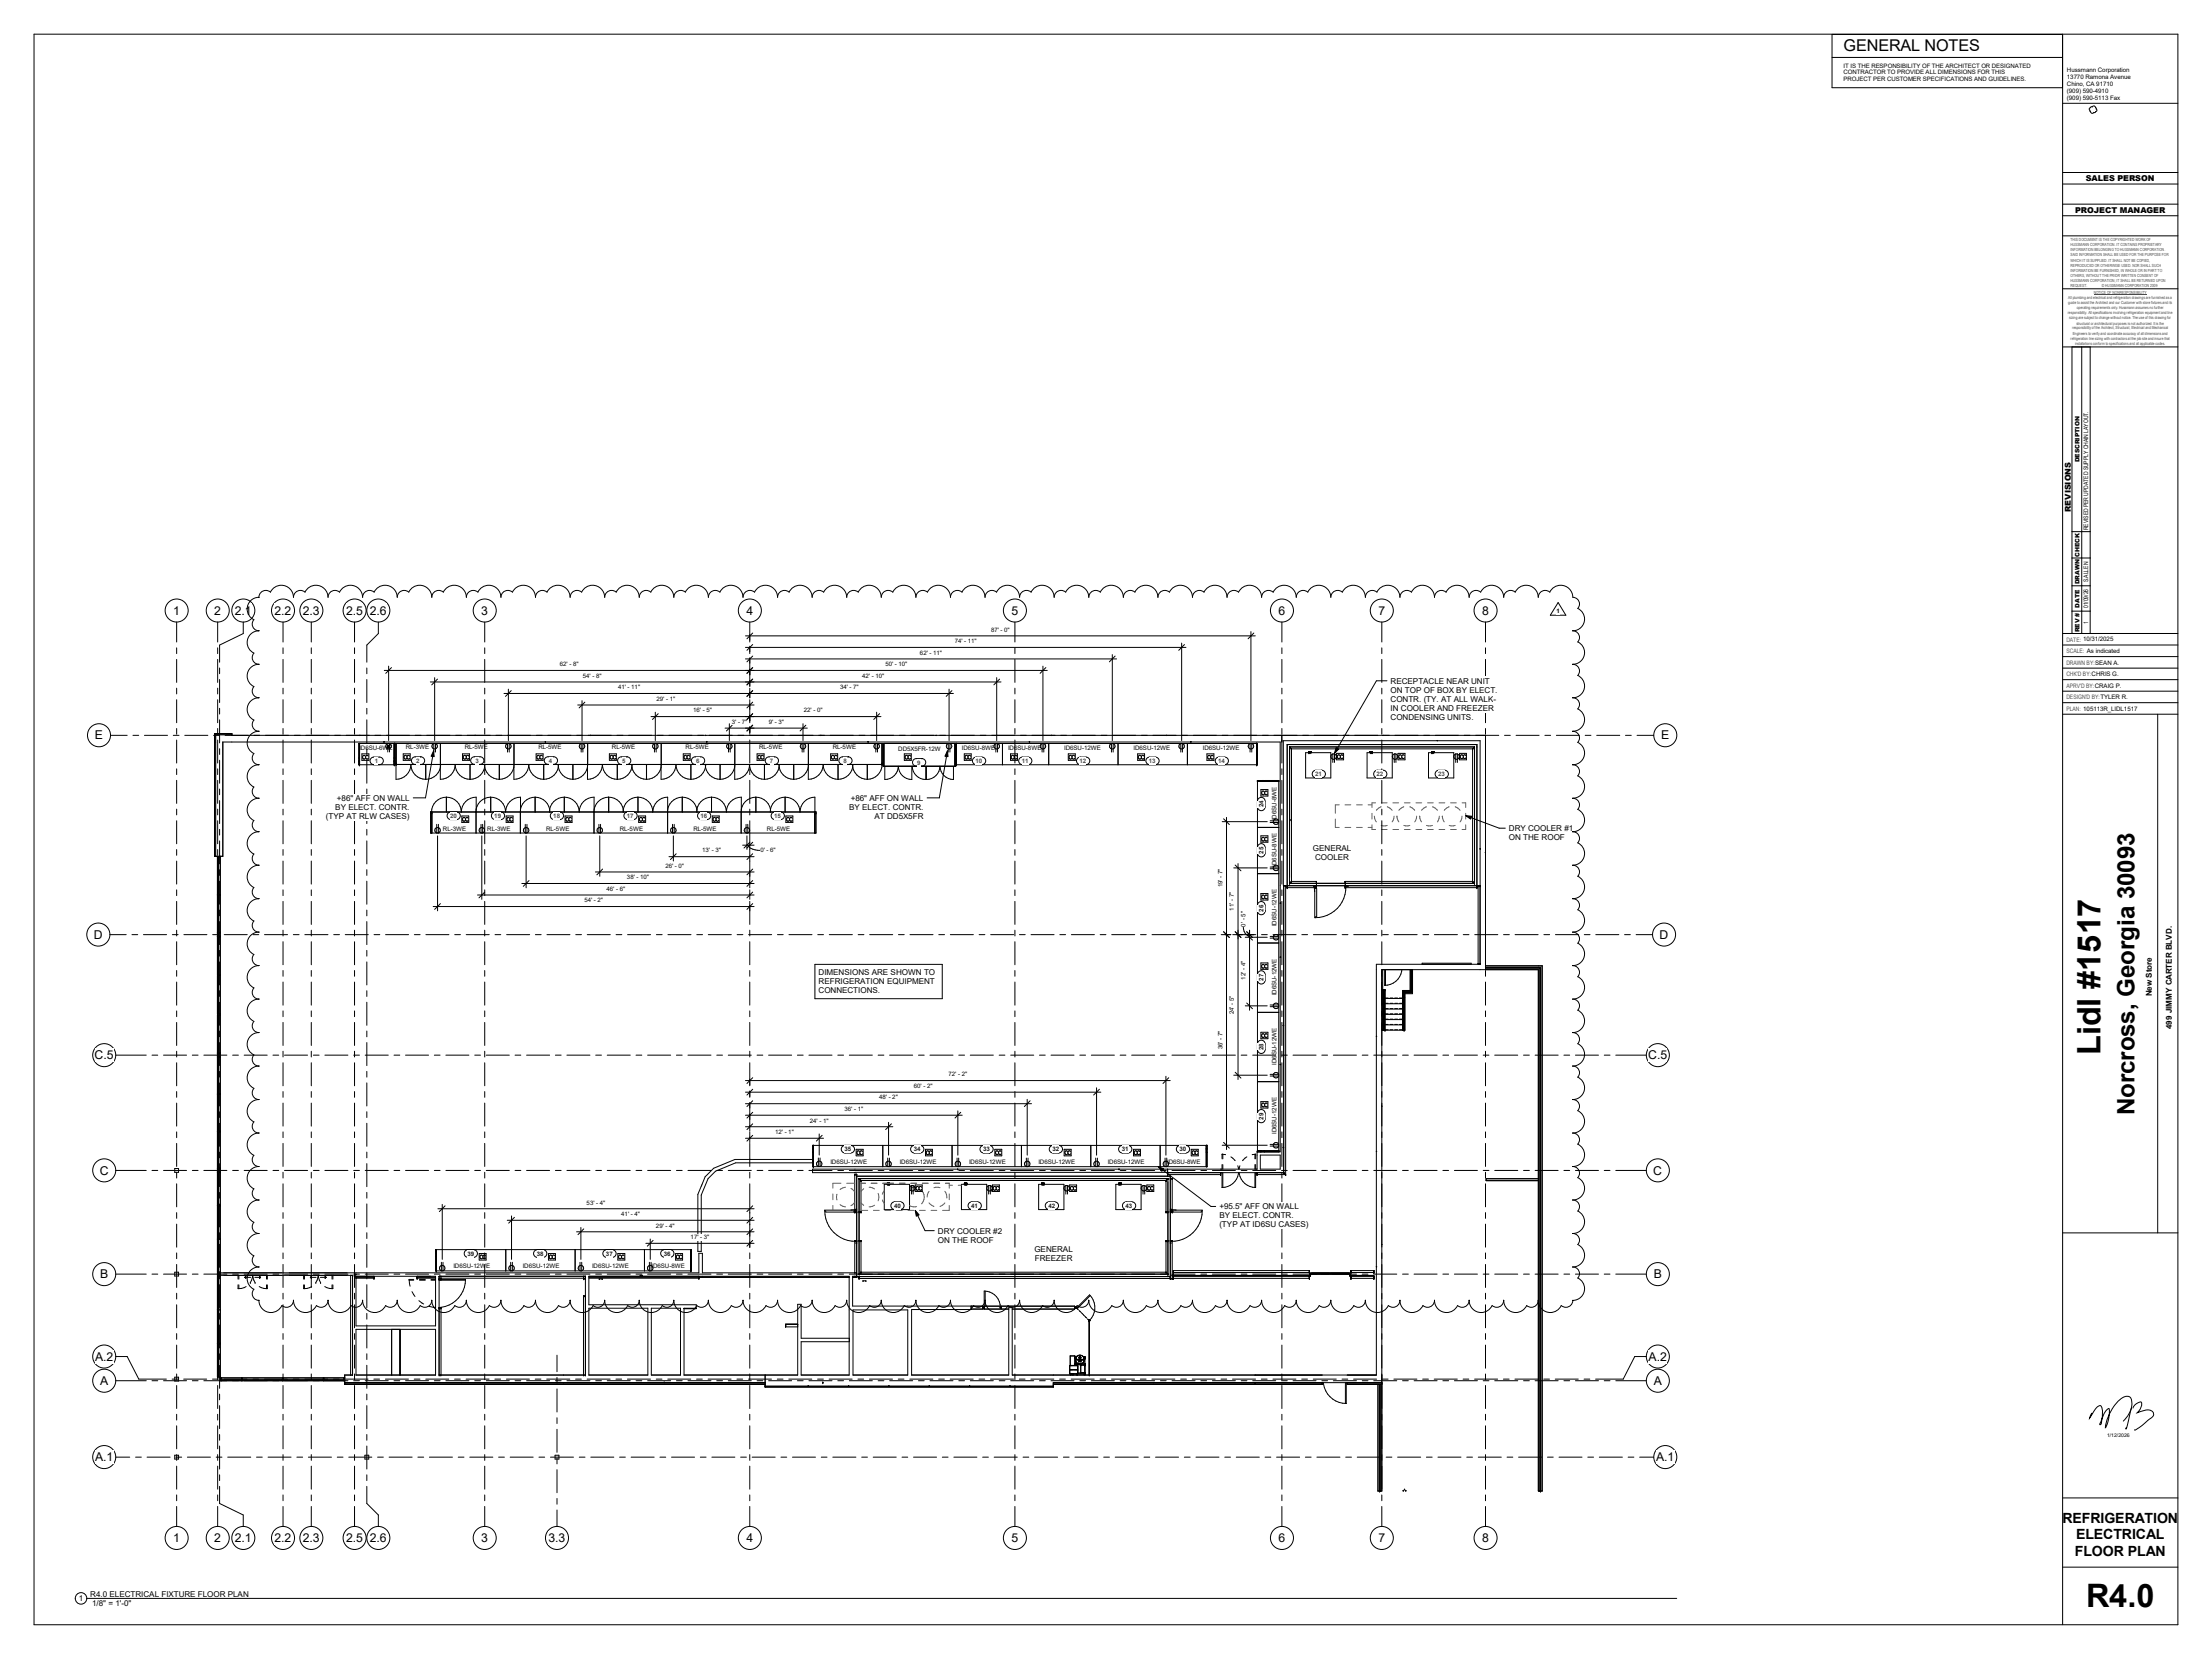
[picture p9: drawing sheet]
<svg xmlns="http://www.w3.org/2000/svg" width="1219mm" height="914mm" viewBox="0 0 1219 914" stroke-linecap="round" stroke-linejoin="round" font-family="sans-serif">
<defs><g id="words">
<g font-size="17.8">
<text x="1158" y="581" transform="rotate(-90 1158 581)">Lidl #1517</text>
<text x="1150" y="886">R4.0</text>
</g>
<text font-size="13.2" x="1177" y="615" transform="rotate(-90 1177 615)">Norcross, Georgia 30093</text>
<text font-size="8.9" x="1016" y="28">GENERAL NOTES</text>
<g font-size="7.7">
<text x="1137" y="840">REFRIGERATION</text>
<text x="1144" y="849">ELECTRICAL</text>
<text x="1144" y="857">FLOOR PLAN</text>
</g>
<g font-size="6.7">
<text x="95" y="339">1</text>
<text x="118" y="339">2</text>
<text x="129" y="339">2.1</text>
<text x="151" y="339">2.2</text>
<text x="167" y="339">2.3</text>
<text x="191" y="339">2.5</text>
<text x="204" y="339">2.6</text>
<text x="265" y="339">3</text>
<text x="411" y="339">4</text>
<text x="557" y="339">5</text>
<text x="705" y="339">6</text>
<text x="760" y="339">7</text>
<text x="817" y="339">8</text>
<text x="52" y="408">E</text>
<text x="916" y="408">E</text>
<text x="52" y="517">D</text>
<text x="915" y="517">D</text>
<text x="52" y="584">C.5</text>
<text x="908" y="584">C.5</text>
<text x="55" y="647">C</text>
<text x="911" y="647">C</text>
<text x="55" y="705">B</text>
<text x="911" y="705">B</text>
<text x="52" y="750">A.2</text>
<text x="909" y="750">A.2</text>
<text x="55" y="763">A</text>
<text x="911" y="763">A</text>
<text x="52" y="805">A.1</text>
<text x="913" y="805">A.1</text>
<text x="95" y="850">1</text>
<text x="118" y="850">2</text>
<text x="129" y="850">2.1</text>
<text x="151" y="850">2.2</text>
<text x="167" y="850">2.3</text>
<text x="191" y="850">2.5</text>
<text x="204" y="850">2.6</text>
<text x="265" y="850">3</text>
<text x="302" y="850">3.3</text>
<text x="411" y="850">4</text>
<text x="557" y="850">5</text>
<text x="705" y="850">6</text>
<text x="760" y="850">7</text>
<text x="817" y="850">8</text>
</g>
<g font-size="4.4">
<text x="1150" y="100">SALES PERSON</text>
<text x="1144" y="117">PROJECT MANAGER</text>
<text x="1141" y="282" transform="rotate(-90 1141 282)">REVISIONS</text>
<text x="766" y="377">RECEPTACLE NEAR UNIT</text>
<text x="766" y="382">ON TOP OF BOX BY ELECT.</text>
<text x="766" y="387">CONTR. (TY. AT ALL WALK-</text>
<text x="766" y="392">IN COOLER AND FREEZER</text>
<text x="766" y="397">CONDENSING UNITS.</text>
<text x="186" y="441">+86&quot; AFF ON WALL</text>
<text x="469" y="441">+86&quot; AFF ON WALL</text>
<text x="185" y="446">BY ELECT. CONTR.</text>
<text x="468" y="446">BY ELECT. CONTR.</text>
<text x="180" y="451">(TYP AT RLW CASES)</text>
<text x="482" y="451">AT DD5X5FR</text>
<text x="832" y="458">DRY COOLER #1</text>
<text x="832" y="463">ON THE ROOF</text>
<text x="724" y="469">GENERAL</text>
<text x="725" y="474">COOLER</text>
<text x="451" y="538">DIMENSIONS ARE SHOWN TO</text>
<text x="451" y="543">REFRIGERATION EQUIPMENT</text>
<text x="451" y="547">CONNECTIONS.</text>
<text x="1186" y="549" transform="rotate(-90 1186 549)">New Store</text>
<text x="1197" y="567" transform="rotate(-90 1197 567)">499 JIMMY CARTER BLVD.</text>
<text x="672" y="667">+95.5&quot; AFF ON WALL</text>
<text x="672" y="672">BY ELECT. CONTR.</text>
<text x="672" y="677">(TYP AT ID6SU CASES)</text>
<text x="517" y="680">DRY COOLER #2</text>
<text x="517" y="685">ON THE ROOF</text>
<text x="570" y="690">GENERAL</text>
<text x="570" y="695">FREEZER</text>
<text x="50" y="880">R4.0 ELECTRICAL FIXTURE FLOOR PLAN</text>
<text x="43" y="882">1</text>
<text x="51" y="885">1/8&quot; = 1'-0&quot;</text>
</g>
<g font-size="3.4">
<text x="1139" y="40">Hussmann Corporation</text>
<text x="1139" y="43">13770 Ramona Avenue</text>
<text x="1139" y="47">Chino, CA 91710</text>
<text x="1139" y="51">(909) 590-4910</text>
<text x="1139" y="55">(909) 590-5113 Fax</text>
<text x="1151" y="292" transform="rotate(-90 1151 292)">REVISED PER UPDATED SUPPLY CHAIN LAYOUT.</text>
<text x="1151" y="321" transform="rotate(-90 1151 321)">S.ALLEN</text>
<text x="1151" y="335" transform="rotate(-90 1151 335)">01/09/26</text>
<text x="858" y="338">1</text>
<text x="1151" y="344" transform="rotate(-90 1151 344)">1</text>
<text x="198" y="413">ID6SU-6WE</text>
<text x="224" y="413">RL-3WE</text>
<text x="256" y="413">RL-5WE</text>
<text x="297" y="413">RL-5WE</text>
<text x="337" y="413">RL-5WE</text>
<text x="378" y="413">RL-5WE</text>
<text x="418" y="413">RL-5WE</text>
<text x="459" y="413">RL-5WE</text>
<text x="530" y="413">ID6SU-8WE</text>
<text x="556" y="413">ID6SU-8WE</text>
<text x="587" y="413">ID6SU-12WE</text>
<text x="625" y="413">ID6SU-12WE</text>
<text x="663" y="413">ID6SU-12WE</text>
<text x="495" y="414">DD5X5FR-12W</text>
<text x="704" y="452" transform="rotate(-90 704 452)">ID6SU-8WE</text>
<text x="244" y="458">RL-3WE</text>
<text x="269" y="458">RL-3WE</text>
<text x="301" y="458">RL-5WE</text>
<text x="342" y="458">RL-5WE</text>
<text x="382" y="458">RL-5WE</text>
<text x="423" y="458">RL-5WE</text>
<text x="704" y="478" transform="rotate(-90 704 478)">ID6SU-8WE</text>
<text x="704" y="510" transform="rotate(-90 704 510)">ID6SU-12WE</text>
<text x="704" y="549" transform="rotate(-90 704 549)">ID6SU-12WE</text>
<text x="704" y="587" transform="rotate(-90 704 587)">ID6SU-12WE</text>
<text x="704" y="625" transform="rotate(-90 704 625)">ID6SU-12WE</text>
<text x="458" y="642">ID6SU-12WE</text>
<text x="496" y="642">ID6SU-12WE</text>
<text x="534" y="642">ID6SU-12WE</text>
<text x="572" y="642">ID6SU-12WE</text>
<text x="611" y="642">ID6SU-12WE</text>
<text x="643" y="642">ID6SU-8WE</text>
<text x="250" y="699">ID6SU-12WE</text>
<text x="288" y="699">ID6SU-12WE</text>
<text x="326" y="699">ID6SU-12WE</text>
<text x="359" y="699">ID6SU-8WE</text>
</g>
<g font-size="3.4" fill="#4c4c4c">
<text x="1139" y="354">DATE: 10/31/2025</text>
<text x="1139" y="360">SCALE: As indicated</text>
<text x="1139" y="366">DRAWN BY:SEAN A.</text>
<text x="1139" y="373">CHK'D BY:CHRIS G.</text>
<text x="1139" y="379">APRV'D BY:CRAIG P.</text>
<text x="1139" y="386">DESIGN'D BY:TYLER R.</text>
<text x="1139" y="392">PLAN: 105113R_LIDL1517</text>
</g>
<g font-size="3.4" fill="#4b4b4b">
<text x="207" y="421">1</text>
<text x="229" y="420">2</text>
<text x="262" y="420">3</text>
<text x="303" y="420">4</text>
<text x="343" y="420">5</text>
<text x="384" y="420">6</text>
<text x="424" y="420">7</text>
<text x="465" y="420">8</text>
<text x="506" y="421">9</text>
<text x="538" y="421">10</text>
<text x="563" y="421">11</text>
<text x="595" y="421">12</text>
<text x="633" y="421">13</text>
<text x="671" y="421">14</text>
<text x="725" y="428">21</text>
<text x="759" y="428">22</text>
<text x="793" y="428">23</text>
<text x="248" y="451">20</text>
<text x="272" y="451">19</text>
<text x="305" y="451">18</text>
<text x="346" y="451">17</text>
<text x="386" y="451">16</text>
<text x="427" y="451">15</text>
</g>
<g font-size="3.4" fill="#1a1a1a">
<text x="696" y="445" transform="rotate(-90 696 445)">24</text>
<text x="696" y="471" transform="rotate(-90 696 471)">25</text>
<text x="696" y="502" transform="rotate(-90 696 502)">26</text>
<text x="696" y="541" transform="rotate(-90 696 541)">27</text>
<text x="696" y="579" transform="rotate(-90 696 579)">28</text>
<text x="696" y="617" transform="rotate(-90 696 617)">29</text>
<text x="465" y="635">35</text>
<text x="504" y="635">34</text>
<text x="542" y="635">33</text>
<text x="580" y="635">32</text>
<text x="618" y="635">31</text>
<text x="650" y="635">30</text>
<text x="493" y="666">40</text>
<text x="535" y="666">41</text>
<text x="578" y="666">42</text>
<text x="620" y="666">43</text>
<text x="258" y="692">39</text>
<text x="296" y="692">38</text>
<text x="334" y="692">37</text>
<text x="366" y="692">36</text>
</g>
<g font-size="3.3">
<text x="1016" y="37">IT IS THE RESPONSIBILITY OF THE ARCHITECT OR DESIGNATED</text>
<text x="1016" y="41">CONTRACTOR TO PROVIDE ALL DIMENSIONS FOR THIS</text>
<text x="1016" y="45">PROJECT PER CUSTOMER SPECIFICATIONS AND GUIDELINES.</text>
<text x="1146" y="255" transform="rotate(-90 1146 255)">DESCRIPTION</text>
<text x="1146" y="322" transform="rotate(-90 1146 322)">DRAWN CHECK</text>
<text x="1146" y="335" transform="rotate(-90 1146 335)">DATE</text>
<text x="546" y="348">87' - 0&quot;</text>
<text x="1146" y="348" transform="rotate(-90 1146 348)">REV #</text>
<text x="526" y="354">74' - 11&quot;</text>
<text x="507" y="361">62' - 11&quot;</text>
<text x="309" y="367">62' - 8&quot;</text>
<text x="488" y="367">50' - 10&quot;</text>
<text x="321" y="374">54' - 8&quot;</text>
<text x="475" y="374">42' - 10&quot;</text>
<text x="341" y="380">41' - 11&quot;</text>
<text x="463" y="380">34' - 7&quot;</text>
<text x="362" y="386">29' - 1&quot;</text>
<text x="382" y="393">16' - 5&quot;</text>
<text x="443" y="393">22' - 0&quot;</text>
<text x="403" y="399">3' - 7&quot;</text>
<text x="424" y="399">9' - 3&quot;</text>
<text x="387" y="470">13' - 3&quot;</text>
<text x="419" y="470">0' - 6&quot;</text>
<text x="367" y="478">26' - 0&quot;</text>
<text x="346" y="485">38' - 10&quot;</text>
<text x="334" y="491">46' - 6&quot;</text>
<text x="674" y="489" transform="rotate(-90 674 489)">19' - 7&quot;</text>
<text x="322" y="497">54' - 2&quot;</text>
<text x="680" y="502" transform="rotate(-90 680 502)">11' - 7&quot;</text>
<text x="686" y="511" transform="rotate(-90 686 511)">0' - 5&quot;</text>
<text x="686" y="540" transform="rotate(-90 686 540)">12' - 4&quot;</text>
<text x="680" y="559" transform="rotate(-90 680 559)">24' - 5&quot;</text>
<text x="674" y="578" transform="rotate(-90 674 578)">36' - 7&quot;</text>
<text x="523" y="593">72' - 2&quot;</text>
<text x="504" y="600">60' - 2&quot;</text>
<text x="485" y="606">48' - 2&quot;</text>
<text x="465" y="612">36' - 1&quot;</text>
<text x="446" y="619">24' - 1&quot;</text>
<text x="427" y="625">12' - 1&quot;</text>
<text x="323" y="664">53' - 4&quot;</text>
<text x="342" y="670">41' - 4&quot;</text>
<text x="362" y="677">29' - 4&quot;</text>
<text x="381" y="683">17' - 3&quot;</text>
</g>
<text font-size="2.8" x="1161" y="792">1/12/2026</text>
<g font-size="2.3" fill="#4c4c4c">
<text x="1141" y="133">THIS DOCUMENT IS THE COPYRIGHTED WORK OF</text>
<text x="1141" y="136">HUSSMANN CORPORATION. IT CONTAINS PROPRIETARY</text>
<text x="1141" y="139">INFORMATION BELONGING TO HUSSMANN CORPORATION.</text>
<text x="1141" y="141">SAID INFORMATION SHALL BE USED FOR THE PURPOSE FOR</text>
<text x="1141" y="144">WHICH IT IS SUPPLIED. IT SHALL NOT BE COPIED,</text>
<text x="1141" y="147">REPRODUCED OR OTHERWISE USED. NOR SHALL SUCH</text>
<text x="1141" y="150">INFORMATION BE FURNISHED, IN WHOLE OR IN PART TO</text>
<text x="1141" y="152">OTHERS, WITHOUT THE PRIOR WRITTEN CONSENT OF</text>
<text x="1141" y="155">HUSSMANN CORPORATION; IT SHALL BE RETURNED UPON</text>
<text x="1141" y="158">REQUEST.</text>
<text x="1158" y="158">© HUSSMANN CORPORATION 2009</text>
<text x="1140" y="165">All plumbing and electrical and refrigeration drawings are furnished as a</text>
<text x="1140" y="168">guide to assist the Architect and our Customer with store fixtures and its</text>
<text x="1154" y="162">NOTICE OF NONRESPONSIBILITY</text>
<text x="1140" y="173">responsibility. All specifications involving refrigeration equipment and line</text>
<text x="1145" y="171">operating requirements only. Hussmann assumes no further</text>
<text x="1141" y="176">sizing are subject to change without notice. The use of this drawing for</text>
<text x="1144" y="179">structural or architectural purposes is not authorized. It is the</text>
<text x="1142" y="182">responsibility of the Architect, Structural, Electrical and Mechanical</text>
<text x="1142" y="184">Engineers to verify and coordinate accuracy of all dimensions and</text>
<text x="1141" y="187">refrigeration line sizing with contractors at the job site and insure that</text>
<text x="1144" y="190">installations conform to specifications and all applicable codes.</text>
</g>
</g></defs>
<path d="M1010 19h127v29h-127zM1010 32h127" fill="none" stroke="#000" stroke-width=".55"/>
<path d="M722 702h22z" fill="#fff"/>
<g fill="none" stroke="#191919" stroke-width=".55">
<path d="M722 702h.1M724 702h.1M725 702h.1M727 702h-1M727 702h.1M729 702h.1M731 702h.1M733 702h.1M734 702h.1M735 702h.1M736 702h.1M738 702h.1"/>
<path d="M740 702h.1M742 702h.1M743 702h.1"/>
</g>
<g fill="none" stroke="#000" stroke-width=".55">
<path d="M118 404v68h5v-63h583v226h-13v9h-245v2h196M118 404h10v1h691v129M118 404l1 1M119 405h9M119 405v67M128 405h-9v67M198 418h.1M198 420h.1M198 410h.1M198 410v12M198 405h.1M199 416h4v3h-4z"/>
<path d="M200 418h.1M201 417l-1-1v2M201 418h-1M203 417v-1a1 1 0 0 0-1 1 1 1 0 0 0 1 1M212 409h.1M214 411h.1M214 414v-4a1.5 1.5 0 0 0-1 2 1.5 1.5 0 0 0 2 0 1.5 1.5 0 0 0 0-2v4M217 418h.1M217 420h.1M217 410h.1M217 418h1M217 420h1"/>
<path d="M217 410v12M218 410v12h-20v-12h495v12h-166M218 410v11M222 416h4v3h-4zM223 418h.1M224 417l-1-1v2M224 418h-1M226 417v-1a1.1 1.1 0 0 0-2 1 1.1 1.1 0 0 0 2 1M239 410v5M239 410a1.5 1.5 0 0 0-1 2 1.5 1.5 0 0 0 3 0 1.5 1.5 0 0 0-1-2v5M243 410v11a8 8 0 0 1-8 9M255 416h4v3h-4z"/>
<path d="M257 417l-1-1a1 1 0 0 0-1 1 1.1 1.1 0 0 0 2 1M258 417v-1a1 1 0 0 0-1 1 1 1 0 0 0 1 1M262 405h.1M280 415v-5a1.5 1.5 0 0 0-1 2 1.5 1.5 0 0 0 2 0 1.5 1.5 0 0 0 0-2v5M283 410v20a8 8 0 0 0 8-9 8 8 0 0 0 9 9M295 416h4v3h-4zM296 418h.1M297 417l-1-1v2M297 418h-1M299 417v-1a1 1 0 0 0-1 1 1 1 0 0 0 1 1M300 409h1M320 415v-5a1.5 1.5 0 0 0 0 2 1.5 1.5 0 0 0 2 0 1.5 1.5 0 0 0-1-2v5"/>
<path d="M324 410v20a8 8 0 0 0 8-9 8 8 0 0 0 8 9M325 405h1M325 405h.1M336 416h4v3h-4zM338 417l-1-1a1 1 0 0 0-1 1 1.1 1.1 0 0 0 2 1M339 417v-1a1 1 0 0 0-1 1 1 1 0 0 0 1 1M361 415v-5a1.5 1.5 0 0 0-1 2 1.5 1.5 0 0 0 2 0 1.5 1.5 0 0 0 0-2v5M364 410v20a8 8 0 0 0 9-9 8 8 0 0 0 8 9M377 416h3v3h-3zM378 417v-1a1 1 0 0 0-1 1 1 1 0 0 0 1 1M380 417v-1a1 1 0 0 0-1 1 1 1 0 0 0 1 1M389 405h.1"/>
<path d="M389 409h.1M402 415v-5a1.5 1.5 0 0 0-1 2 1.5 1.5 0 0 0 2 0 1.5 1.5 0 0 0-1-2v5M405 410v20a8 8 0 0 0 8-9 8 8 0 0 0 8 9M417 416h4v3h-4zM419 417v-1a1 1 0 0 0-1 1 1 1 0 0 0 1 1M421 417v-1a1.1 1.1 0 0 0-2 1 1.1 1.1 0 0 0 2 1M442 415v-5a1.5 1.5 0 0 0-1 2 1.5 1.5 0 0 0 3 0 1.5 1.5 0 0 0-1-2v5M446 410v20a8 8 0 0 0 8-9 8 8 0 0 0 8 9M452 405h.1M458 416h4v3h-4zM459 418h.1M460 417l-1-1v2"/>
<path d="M460 418h-1M461 417v-1a1 1 0 0 0-1 1 1 1 0 0 0 1 1M478 409h.1M483 415v-5a1.5 1.5 0 0 0-1 2 1.5 1.5 0 0 0 2 0 1.5 1.5 0 0 0 0-2v5M486 410v11M487 410v12M498 416h4v3h-4zM499 418h.1M500 417l-1-1v2M500 418h-1M502 417v-1a1.1 1.1 0 0 0-2 1 1.1 1.1 0 0 0 2 1M516 405h.1"/>
<path d="M523 410v5M523 410a1.5 1.5 0 0 0-1 2 1.5 1.5 0 0 0 2 0 1.5 1.5 0 0 0-1-2M524 410v5M526 410v12M527 418h.1M527 420h.1M527 410v12h-40v-12M527 410h.1M527 410v12M531 416h4v3h-4zM532 418h.1M533 417l-1-1v2"/>
<path d="M533 418h-1M535 417v-1a1 1 0 0 0-1 1 1 1 0 0 0 1 1M549 410v5M549 410a1.5 1.5 0 0 0-1 2 1.5 1.5 0 0 0 3 0 1.5 1.5 0 0 0-1-2M550 410v5M553 410v12M557 416h4v3h-4zM559 417v-1a1.1 1.1 0 0 0-2 1 1.1 1.1 0 0 0 2 1M560 417v-1a1 1 0 0 0-1 1 1 1 0 0 0 1 1M567 409h1M574 410v5M575 410a1.5 1.5 0 0 0-1 2 1.5 1.5 0 0 0 2 0 1.5 1.5 0 0 0-1-2"/>
<path d="M575 410v5M578 410v12M580 405h.1M589 416h4v3h-4zM591 417l-1-1a1 1 0 0 0-1 1 1 1 0 0 0 1 1h1M591 418h.1M592 417l-1-1v2M592 418h-1M613 410v5M613 410a1.5 1.5 0 0 0-1 2 1.5 1.5 0 0 0 2 0 1.5 1.5 0 0 0-1-2M614 410v5M616 410v12"/>
<path d="M627 416h4v3h-4zM629 417v-1a1.1 1.1 0 0 0-2 1 1.1 1.1 0 0 0 2 1M629 418h.1M631 417l-2-1v2M631 418h-2M643 405h.1M651 410v5M651 410a1.5 1.5 0 0 0-1 2 1.5 1.5 0 0 0 3 0 1.5 1.5 0 0 0-1-2M652 410v5M654 410v12M656 409h.1M665 416h4v3h-4z"/>
<path d="M666 418h.1M667 417l-1-1v2M667 418h-1M669 417l-1-1a1 1 0 0 0-1 1 1.1 1.1 0 0 0 2 1M689 410v5M689 410a1.5 1.5 0 0 0-1 2 1.5 1.5 0 0 0 3 0 1.5 1.5 0 0 0-1-2M690 410v5M693 418h.1M693 420h.1M693 410h.1M693 410v12M707 405v4"/>
<path d="M711 412h.1M711 412v75M711 412h102v75h-102M711 412l1 1M712 413h.1M712 413v73M720 415h14v14h-14zM721 414h.1M721 414v1M721 415h.1M722 414v1M722 414h.1"/>
<path d="M722 415h.1M722 414h1M723 414h.1M723 415h.1M723 414v1M735 416v4M736 416v4M737 415h4v4h-4zM739 417l-1-1a1 1 0 0 0-1 1 1 1 0 0 0 1 1h1M740 417v-1a1 1 0 0 0-1 1 1 1 0 0 0 1 1M753 415h14v14h-14zM755 414h.1"/>
<path d="M755 414v1M755 415h.1M756 414h.1M756 414v1M756 415h.1M762 405h.1M768 416v4M769 416v4M771 415h3v4h-3zM772 417v-1a1 1 0 0 0-1 1 1 1 0 0 0 1 1M774 417v-1a1 1 0 0 0-1 1 1 1 0 0 0 1 1M787 415h14v14h-14z"/>
<path d="M789 414h.1M789 414v1M789 415h.1M790 414h.1M790 414v1M790 415h.1M792 408h.1M802 416v4M802 416h1M802 416a1.5 1.5 0 0 0 0 2 1.5 1.5 0 0 0 2 0 1.5 1.5 0 0 0-1-2M803 416v4M804 415h4v4h-4z"/>
<path d="M806 417v-1a1 1 0 0 0-1 1 1 1 0 0 0 1 1M808 417v-1a1.1 1.1 0 0 0-2 1 1.1 1.1 0 0 0 2 1M812 413h.1M812 413v73M812 413h-100M813 412h.1M813 412l-1 1M198 422h.1M217 422h.1M218 421h269M218 421h.1M218 421v9a8 8 0 0 0 8-9 8 8 0 0 0 9 9"/>
<path d="M235 421v9M243 421v9a8 8 0 0 0 8-9 8 8 0 0 0 8 9M246 439a8 8 0 0 0-8 9M246 439v9M246 439a8 8 0 0 1 8 9 8 8 0 0 1 8-9v20M259 421v9M267 421v2M267 423v1a8 8 0 0 1-8 6M267 423l1 1a8 8 0 0 0 7 6M270 439a8 8 0 0 1 9 9 8 8 0 0 1 8-9v20M270 439a8 8 0 0 0-8 9M270 439v9"/>
<path d="M275 421v9M283 421a8 8 0 0 1-8 9M300 421v9M308 421v2M308 423a8 8 0 0 1-8 7M308 423v1a8 8 0 0 0 8 6M311 439a8 8 0 0 1 8 9 8 8 0 0 1 8-9v20M311 439a8 8 0 0 0-8 7M311 439v9M316 421v9M324 421a8 8 0 0 1-8 9M340 421v9"/>
<path d="M348 421a8 8 0 0 0 8 9M348 421a8 8 0 0 1-8 9M352 439a8 8 0 0 1 8 9 8 8 0 0 1 8-9v20M352 439a8 8 0 0 0-9 9M352 439v9M356 421v9M364 421a8 8 0 0 1-8 9M376 439v9M376 439a8 8 0 0 1 8 9M376 439a8 8 0 0 0-8 9M381 421v9M389 421v2"/>
<path d="M389 423l-1 1a8 8 0 0 1-7 6M392 439a8 8 0 0 1 8 9 8 8 0 0 1 9-9v20M392 439a8 8 0 0 0-8 9M392 439v9M397 421v9a8 8 0 0 0 8-9M397 421v9a8 8 0 0 1-8-7M417 439v9M417 439a8 8 0 0 1 8 7M417 439a8 8 0 0 0-9 9M421 421v9M429 421v2M429 423v1a8 8 0 0 1-8 6"/>
<path d="M430 421l-1 2M433 439a8 8 0 0 1 8 9 8 8 0 0 1 8-9v9M433 439a8 8 0 0 0-8 7M433 439v9M437 421v9a8 8 0 0 0 9-9M438 421v9a8 8 0 0 1-9-7M462 421v9M470 421v2M470 423a8 8 0 0 1-8 7M470 423v1a8 8 0 0 0 8 6M478 421v9M486 421h.1"/>
<path d="M486 421h1M486 421a8 8 0 0 1-8 9M488 422v8a7 7 0 0 0 7-8 7 7 0 0 0 8 8v-8M503 422a7 7 0 0 0 7 8v-8M511 422v8a7 7 0 0 0 7-8 7 7 0 0 0 8 8v-8M527 422h.1M693 422h.1M693 431h12M695 430v1M695 435h4v4h-4zM697 436a1.1 1.1 0 0 0-2 1 1.1 1.1 0 0 0 2 1M697 430v1"/>
<path d="M698 436a1 1 0 0 0-1 1 1 1 0 0 0 1 1M237 448h.1M237 448h213M237 448v11h213v-11M237 448h1M238 448h.1M238 448v11M241 454v5a1.5 1.5 0 0 1-1-2 1.5 1.5 0 0 1 2 0 1.5 1.5 0 0 1 0 2v-5M255 450h3v3h-3zM256 451a1 1 0 0 0-1 1 1 1 0 0 0 1 1v-1M258 451a1 1 0 0 0-1 1 1 1 0 0 0 1 1v-1M265 454v5a1.5 1.5 0 0 1-1-2 1.5 1.5 0 0 1 3 0 1.5 1.5 0 0 1-1 2"/>
<path d="M266 454v5M279 450h4v3h-4zM281 451a1.1 1.1 0 0 0-2 1 1.1 1.1 0 0 0 2 1v-1M282 451a1 1 0 0 0-1 1 1 1 0 0 0 1 1v-1M287 448a8 8 0 0 1 8-9v9M290 454v5a1.5 1.5 0 0 1-1-2 1.5 1.5 0 0 1 2 0 1.5 1.5 0 0 1-1 2v-5M303 446a8 8 0 0 0-8-7v9M303 446v2M311 450h4v3h-4zM313 451a1 1 0 0 0-1 1 1 1 0 0 0 1 1v-1M315 451a1.1 1.1 0 0 0-2 1 1.1 1.1 0 0 0 2 1v-1M327 448a8 8 0 0 1 9-9v9"/>
<path d="M330 454v5a1.5 1.5 0 0 1-1-2 1.5 1.5 0 0 1 3 0 1.5 1.5 0 0 1-1 2v-5M335 448v-9a8 8 0 0 1 9 9M352 450h4v3h-4zM354 451a1.1 1.1 0 0 0-2 1 1.1 1.1 0 0 0 2 1v-1M355 451a1 1 0 0 0-1 1 1 1 0 0 0 1 1l1-1M371 454v5M371 459a1.5 1.5 0 0 1-1-2 1.5 1.5 0 0 1 2 0 1.5 1.5 0 0 1-1 2M372 454v5M393 450h3v3h-3zM394 451a1 1 0 0 0-1 1 1 1 0 0 0 1 1v-1M396 451a1 1 0 0 0-1 1 1 1 0 0 0 1 1v-1M411 454v5"/>
<path d="M411 459a1.5 1.5 0 0 1-1-2 1.5 1.5 0 0 1 3 0 1.5 1.5 0 0 1-1 2M412 454v5M425 446v2M433 450h4v3h-4zM435 451a1 1 0 0 0-1 1 1 1 0 0 0 1 1v-1M437 451h-1a1 1 0 0 0-1 1 1 1 0 0 0 1 1l1-1M449 448h.1M449 448v11M449 448h1M450 448h.1M693 456h12M700 453h5"/>
<path d="M700 452h5M705 453a1.6 1.6 0 0 0-3-1 1.5 1.5 0 0 0 0 2 1.6 1.6 0 0 0 3-1M711 452h1M711 452h.1M712 452h.1M120 472v287h1v-287M120 473h1M120 473v20M695 461h4v3h-4zM697 462a1.1 1.1 0 0 0-2 1 1 1 0 0 0 2 0M698 462a1 1 0 0 0-1 1 1 1 0 0 0 1 0M700 478h5a1.6 1.6 0 0 0-3-1 1.5 1.5 0 0 0 0 3 1.6 1.6 0 0 0 3-1h-5"/>
<path d="M816 468h.1M819 470h.1M120 493h1M120 493v21M693 482h12M695 493h4v3h-4zM697 494v-1a1.1 1.1 0 0 0-2 1 1.1 1.1 0 0 0 2 1M697 495h.1M698 494l-1-1v2M698 495h-1M706 498h.1M708 488v158"/>
<path d="M708 488h.1M709 488h.1M709 488h-2v-80h109v123h-57v227h-201v-37h-2v37h-54v-36h33v-2h-65v-17h2M709 488v159M709 489h.1M709 489h17M709 488h105M709 489v-79h105v79M711 487h.1M712 486h.1M712 486l-1 1M724 488l2 1"/>
<path d="M724 489l1 2M725 491h.1M725 489v17M725 489l1 1v15l-1 1M726 488h.1M726 489h.1M726 487h.1M726 486h.1M726 486v1M726 488v1M726 486h-14M741 489h.1"/>
<path d="M741 488h.1M741 487h.1M741 486h.1M741 489h73M741 486v1M741 488v1M741 486h71M742 489a17 17 0 0 1-17 17M743 488l-2 1M812 486h.1M812 486l1 1M813 487h.1"/>
<path d="M814 488h.1M814 489h.1M815 488h1M815 488v43M815 488h.1M816 488h.1M120 516h1M120 514h1M120 514v2M120 516v21M693 520h12M700 516h5a1.6 1.6 0 0 0-3-1 1.5 1.5 0 0 0 0 3 1.6 1.6 0 0 0 3-1h-5"/>
<path d="M120 538h1M120 537h1M120 538v21M695 531h4v3h-4zM697 532a1.1 1.1 0 0 0-2 1 1.1 1.1 0 0 0 2 1v-1M698 532a1 1 0 0 0-1 1 1 1 0 0 0 1 1v-1M706 528h.1M762 534v34M763 534v9M764 534v9h-1M773 534a9 9 0 0 1-10 9M777 534v12"/>
<path d="M778 534v12h-5v22M778 534v13h-4v21M778 534h.1M778 534v13M779 534v14h-5v20h-12M784 531h27M815 531h1M815 531h.1M816 531h.1M819 533h.1M819 532h31v290h-2v-288h-86v288h-2v-59M819 533h30v289"/>
<path d="M819 534h30v288M849 533h.1M120 559h1M120 559v21M693 558h12M700 554h5a1.6 1.6 0 0 0-3-1 1.5 1.5 0 0 0 0 3 1.6 1.6 0 0 0 3-1h-5M762 559h.1M762 550h11M762 550h.1M762 553h.1M762 556h.1M762 546l1 22"/>
<path d="M763 559h.1M763 550h.1M763 553h.1M763 556h.1M763 546h.1M763 559h2M763 550h2M763 553h2M763 556h2M763 553h10M763 556h10M763 559h10"/>
<path d="M763 546v22M766 559h2M766 550h2M766 553h2M766 556h2M769 559h1M769 550h1M769 553h1M769 556h1M771 559h2M771 550h2M771 553h2"/>
<path d="M771 556h2M773 546h.1M773 559h1M773 550h1M773 553h1M773 556h1M774 547h.1M778 546h-5v22M778 547h.1M779 547h-5v21M695 569h4v4h-4zM697 570a1.1 1.1 0 0 0-2 1 1.1 1.1 0 0 0 2 1v-1"/>
<path d="M698 570a1 1 0 0 0-1 1 1 1 0 0 0 1 1v-1M707 565h1M759 571h.1M762 562h.1M762 565h.1M762 568h.1M763 562h.1M763 565h.1M763 568h.1M763 562h2M763 565h2M763 568h2"/>
<path d="M763 562h10M763 565h10M766 562h2M766 565h2M766 568h2M769 562h1M769 565h1M769 568h1M771 562h2M771 565h2M771 568h2M773 562h1"/>
<path d="M773 565h1M773 568h1M774 568h.1M120 583h1M120 580h1M120 581h1M120 582h1M120 581v1M120 583v20M693 596h12M700 592h5a1.6 1.6 0 0 0-3-1 1.5 1.5 0 0 0 0 3 1.6 1.6 0 0 0 3-1h-5M706 587h.1"/>
<path d="M120 603h1M120 603v20M695 607h4v4h-4zM697 608a1.1 1.1 0 0 0-2 1 1.1 1.1 0 0 0 2 1M698 608a1 1 0 0 0-1 1 1 1 0 0 0 1 1M762 610h.1M120 623h1M120 624h1M120 624v20M448 635h.1M448 633h.1M448 631h.1"/>
<path d="M448 631v12M448 631v12h217v-12v12M448 631h217M451 638v5M452 638v5M472 633h4v4h-4zM473 636h.1M474 635l-1-1v2M474 636h-1M475 635v-1a1 1 0 0 0-1 1 1 1 0 0 0 1 1M487 631v12M489 638v5"/>
<path d="M490 638v5M510 633h4v4h-4zM512 635v-1a1.1 1.1 0 0 0-2 1 1.1 1.1 0 0 0 2 1M514 635l-1-1a1 1 0 0 0-1 1 1 1 0 0 0 1 1h1M525 631v12M528 638v5a1.5 1.5 0 0 1-1-2 1.5 1.5 0 0 1 2 0 1.5 1.5 0 0 1-1 2M528 638v5M548 633h4v4h-4zM550 635v-1a1 1 0 0 0-1 1 1 1 0 0 0 1 1M552 635v-1a1.1 1.1 0 0 0-2 1 1.1 1.1 0 0 0 2 1M563 631v12M566 638v5a1.5 1.5 0 0 1-1-2 1.5 1.5 0 0 1 2 0 1.5 1.5 0 0 1 0 2v-5"/>
<path d="M587 633h3v4h-3zM588 635v-1a1 1 0 0 0-1 1 1 1 0 0 0 1 1M590 635v-1a1 1 0 0 0-1 1 1 1 0 0 0 1 1M601 631v12M604 638v5a1.5 1.5 0 0 1-1-2 1.5 1.5 0 0 1 3 0 1.5 1.5 0 0 1-1 2v-5M625 633h4v4h-4zM627 635l-1-1a1 1 0 0 0-1 1 1 1 0 0 0 1 1h1M628 635v-1a1 1 0 0 0-1 1 1 1 0 0 0 1 1M639 631v12M642 638v5a1.6 1.6 0 0 1 0-2 1.6 1.6 0 0 1 2 0 1.6 1.6 0 0 1-1 2v-5M657 633h3v4h-3zM658 635v-1a1 1 0 0 0-1 1 1 1 0 0 0 1 1"/>
<path d="M659 636h.1M660 635l-1-1v2M660 636h-1M665 635h.1M665 633h.1M665 631v12M674 636h2M674 636v3M678 638l3 2M687 638l-2 2M692 636h-2M692 636v3"/>
<path d="M693 634h.1M693 635v-205h12v205M693 634h12M695 637h11v7h-11zM695 634h.1M695 634v1M697 634h.1M697 634v1M700 631h5a1.6 1.6 0 0 0-3-1 1.5 1.5 0 0 0 0 2 1.5 1.5 0 0 0 3 0h-5M705 634h.1M707 633h.1M759 635h.1"/>
<path d="M96 644h2v2h-2zM120 644h1M120 646h1M120 644v2M120 646v18M389 649l4-5 12-5h43v2h-43l-11 5-4 4-3 9v31h-2v-32zM448 643h.1M451 643a1.5 1.5 0 0 1-1-2 1.5 1.5 0 0 1 3 0 1.5 1.5 0 0 1-1 2M471 647v21M471 647h1M471 647h.1M472 647h.1"/>
<path d="M472 647v57M472 648h173v57M474 650h.1M474 650v1M474 651h1M474 651h169M475 651h.1M475 651v17M487 653h14v14h-14zM489 652h.1M489 652v1M489 653h.1"/>
<path d="M489 643a1.5 1.5 0 0 1-1-2 1.5 1.5 0 0 1 3 0 1.5 1.5 0 0 1-1 2M490 652h.1M490 652v1M490 653h.1M502 653v5M503 653v5M504 653h4v4h-4zM506 654a1 1 0 0 0-1 1 1 1 0 0 0 1 1M508 654a1.1 1.1 0 0 0-2 1 1.1 1.1 0 0 0 2 1M528 645h.1M528 644v1M530 653h14v14h-14z"/>
<path d="M532 652h.1M532 652v1M532 653h.1M533 652h.1M533 652v1M533 653h.1M545 653v5M545 653a1.6 1.6 0 0 0-1 3 1.5 1.5 0 0 0 3 0 1.6 1.6 0 0 0-1-3M545 653h1M546 653v5M547 656v1zM547 653h4v4h-4z"/>
<path d="M549 654a1.1 1.1 0 0 0-2 1 1.1 1.1 0 0 0 2 1M551 654h-1a1 1 0 0 0-1 1 1 1 0 0 0 1 1h1M572 653h14v14h-14zM574 652h.1M574 653h.1M574 652v1M575 652h.1M575 652v1M575 653h.1M587 653v5M588 653v5M590 653h3v4h-3z"/>
<path d="M591 654a1 1 0 0 0-1 1 1 1 0 0 0 1 1M593 654a1 1 0 0 0-1 1 1 1 0 0 0 1 1M615 653h14v14h-14zM617 652h.1M617 645h.1M617 652v1M617 653h.1M617 644v1M618 652v1M618 652h.1M618 653h.1M630 653v5"/>
<path d="M631 653v5M632 653h4v4h-4zM634 654a1 1 0 0 0-1 1 1 1 0 0 0 1 1M636 654h-1a1 1 0 0 0-1 1 1 1 0 0 0 1 1h1M643 651h.1M643 651v17M644 647h.1M644 646h.1M644 646h64M644 647h29M644 644v3M644 650h.1"/>
<path d="M644 650v52M644 650h-171v52h171M644 650l-1 1M645 650h.1M645 650h1M646 650h.1M646 650v18M673 646h.1M673 647h.1M673 646v1M674 642v2M674 646v9"/>
<path d="M682 643l1 1M683 646a9 9 0 0 1-9 9M683 646a9 9 0 0 0 9 9M683 643v1M692 642v2M692 646v9M693 647h.1M693 646h.1M693 647h16M693 646v1M708 646h.1M708 646l1 1"/>
<path d="M709 647h.1M848 650h-29v1h29M120 665h1M120 664h1M120 665v18M455 667a17 17 0 0 0 17 17M455 667v1h16v-1M469 667h.1M471 668h1M471 668h.1M472 667h-3M472 667h-17"/>
<path d="M472 668h.1M472 666v2M473 668h2M474 668h.1M475 668h.1M643 668h.1M643 668h1M644 668h.1M645 666v2M645 668h1M645 668h.1M645 667h18"/>
<path d="M645 667h3M646 668h.1M646 667l1 1h15l1-1M648 667h.1M663 667a17 17 0 0 1-18 17M120 683h1M120 683v18M240 692h1M240 690h1M241 692h.1M241 690h.1M241 689h.1"/>
<path d="M241 689v12M243 696v4M244 696v4M264 691h4v4h-4zM266 692a1.1 1.1 0 0 0-2 1 1.1 1.1 0 0 0 2 1v-1M268 692h-1a1 1 0 0 0-1 1 1 1 0 0 0 1 1l1-1M279 689v11M281 696v4M282 696v4M302 691h4v4h-4zM304 692a1 1 0 0 0-1 1 1 1 0 0 0 1 1v-1M306 692a1.1 1.1 0 0 0-2 1 1.1 1.1 0 0 0 2 1v-1"/>
<path d="M317 689v11M320 696v4a1.5 1.5 0 0 1-1-2 1.5 1.5 0 0 1 2 0 1.5 1.5 0 0 1 0 2v-4M341 691h3v4h-3zM342 692a1 1 0 0 0-1 1 1 1 0 0 0 1 1v-1M344 692a1 1 0 0 0-1 1 1 1 0 0 0 1 1v-1M355 689v11M358 696v4a1.5 1.5 0 0 1-1-2 1.5 1.5 0 0 1 3 0 1.5 1.5 0 0 1-1 2v-4M372 691h4v4h-4zM374 692a1 1 0 0 0-1 1 1 1 0 0 0 1 1v-1M376 692a1.1 1.1 0 0 0-2 1 1.1 1.1 0 0 0 2 1v-1M381 692h.1M381 689h.1"/>
<path d="M381 690h.1M381 689v12M471 684v18M471 684h1M471 684h.1M472 684v1M472 684h.1M473 684h2M474 684h.1M475 684h.1M475 684v17M643 684h.1"/>
<path d="M643 684h1M643 684v17M644 684h.1M645 684h.1M645 684h1M645 684v1M646 684h.1M646 684v21M759 698h.1M762 686h.1M96 701h2v2h-2zM120 704h1"/>
<path d="M120 702h265v-11h2v11h85M120 703h74v55h-4v5h232M120 701h1M120 702v1M120 704v18M131 708v2h1M131 703v2M132 703v2M132 708v2M135 704h3M135 704l1 1zM135 704l1-1z"/>
<path d="M136 709l-4 1M138 707h.1M139 703l-1 4M139 703l2 4M140 704h4M141 707h.1M143 709l4 1M143 704h1zM143 703l1 1zM147 703v2M147 708v2M167 708v2h1"/>
<path d="M167 703v2M168 703v2M168 708v2M171 704h3M171 704l1 1zM171 704l1-1zM172 709l-4 1M174 707h.1M174 707l1-4 2 4M177 704h3M177 707h.1M179 709l4 1"/>
<path d="M179 704h1zM179 703l1 1zM183 703v2M183 708v2M193 703v55M196 702l-1 1zM196 703h44v28h-44zM196 705h10M196 704h10M206 704h.1M206 703h.1M206 705h.1"/>
<path d="M206 703v2M226 705v4M226 705v1h2M226 705h2M227 712l2 3M230 704h.1M230 705h.1M230 703h.1M230 705h10M230 704h10M230 703v2M231 717l3 2"/>
<path d="M231 706h3M231 705h3M238 706h2M238 705h2M241 701h.1M241 700h140M241 701l-1-12h141v12M242 703h81M242 705h81M242 705h15M242 703v55M242 705h1"/>
<path d="M242 705h.1M242 703h.1M243 705h.1M243 703h.1M243 703v2M243 700a1.5 1.5 0 0 1-1-2 1.5 1.5 0 0 1 3 0 1.5 1.5 0 0 1-1 2M257 705a15 15 0 0 1-15 16M257 705v1h-15M282 700a1.5 1.5 0 0 1-1-2 1.5 1.5 0 0 1 2 0 1.5 1.5 0 0 1-1 2M322 705h1M322 703v2M322 714v44"/>
<path d="M322 714h1M322 714h.1M322 703h.1M322 705h.1M323 714h.1M323 703h.1M323 705h.1M323 703v55M325 705h60M325 704h143M330 705h.1M330 705h2"/>
<path d="M332 705h.1M353 703h1M381 701h.1M385 703h.1M385 705h.1M385 703v2M470 704h2M471 703v1M471 704h174M471 702h.1M471 703h.1M471 704h.1"/>
<path d="M472 702h.1M472 703h.1M472 704h.1M473 704h.1M473 705h.1M473 704v1M473 705h173M474 702h.1M474 701v1M474 701h.1M475 701h.1M475 701h168"/>
<path d="M475 701h-1M476 706h.1M476 706h1M477 706h.1M535 720h7v2h-7M542 712a9 9 0 0 1 9 10h-9zM542 720h9M543 712v8M601 714l-7 7 7-7a10 10 0 0 1 0 14M643 701h.1M643 701l1 1M644 702h.1"/>
<path d="M645 704h.1M645 705h.1M646 705h.1M646 703h.1M646 703h1M647 703h-1M647 703h.1M647 704h.1M647 705h.1M647 701h.1M647 700h.1M647 704h75"/>
<path d="M647 703h75M647 705h75M647 701h75M647 700v1M647 704v1M647 700h75M722 704h.1M722 705h.1M722 700h.1M722 701h.1M722 703h.1M722 700v1"/>
<path d="M722 704v1M722 702h22h-22zM722 702h22M733 702h.1M744 703h.1M744 703h1h-1M745 704h.1M745 705h.1M745 701h.1M745 700h.1M745 704h12M745 703h12"/>
<path d="M745 705h12M745 701h12M745 703h.1M745 700v1M745 704v1M745 700h12M757 704h.1M757 705h.1M757 700h.1M757 701h.1M757 700v1M757 703h.1"/>
<path d="M757 704v1M120 722h1M120 722v18M196 733h44v25h-44zM216 733v25M220 733v25M221 733v25M236 720l4 1M242 721h.1M242 721h1M243 721h.1M243 721v37"/>
<path d="M325 721h32v37h-32zM359 721h16v37h-16zM384 721h-7v37h63v-39h2v19h26v2h-26v18h26v-55h-143v16h59v2h-7M440 730h-7v1h7M470 722h30v36h-30zM542 721h.1M542 720h.1M542 720v1M551 721h1M551 721h.1M552 720v1M552 720l-1 1"/>
<path d="M552 720h.1M552 721h.1M556 722h-4v-2h40v2h-34M592 721h1M593 720l-1 1M593 720v1M593 721h.1M593 720h.1M594 721v1M595 722l1 1M596 723l1 1M597 724l1 1"/>
<path d="M598 726l1 1M599 727l1 1M600 728h.1M600 728v30M601 728h-1M601 728h.1M96 759h2v2h-2zM120 759h1M120 741h1M120 740h1M120 741v18M122 759v2"/>
<path d="M133 759v2M134 759v2M156 759v2M178 759v2M179 759v2M189 759v2M190 759h-68v2h68M242 758h81M242 758h.1M243 758h.1M322 758h.1M323 758h.1"/>
<path d="M422 758v7h159v-3h181M590 753h4v2h-4zM590 757h.1M590 753h.1M590 755h.1M591 757h.1M591 753h.1M591 755h.1M592 748h.1M592 753h-2v-6h2v6M592 755h.1M592 752h6"/>
<path d="M592 748h1M592 752h1M592 752h.1M593 752h.1M593 749h.1M593 749h4M593 748h.1M593 750v2M593 752v1M593 755h.1M593 748a2.4 2.4 0 0 1 2-1 2.4 2.4 0 0 1 2 1M593 748a2.4 2.4 0 0 0 2 4"/>
<path d="M593 757h.1M594 752h.1M594 757h.1M594 752v1M594 755h.1M594 752h4M594 757v-2h-4v2h8M594 757h4M595 750h.1M595 752h.1M595 750v2M595 750h1"/>
<path d="M595 749h.1M596 749h-1M596 748h.1M596 748h-1v1M596 748v1M596 749h.1M596 752h.1M596 756h.1M596 752v4l2 1M596 752h2M596 750h.1M596 750v2"/>
<path d="M597 748h1M597 748a2.4 2.4 0 0 1-1 4M597 749h.1M597 748h.1M597 750v2M597 752h.1M597 757h.1M598 748h.1M598 757h.1M598 752h.1M598 756h.1M598 756v1"/>
<path d="M598 748v9M600 758h.1M122 761h11M122 760h11M134 761h22M134 760h22M156 761h22M156 760h22M179 761h10M179 760h10M190 762h232M190 763h232"/>
<path d="M254 762h.1M366 762h.1M422 764h159M445 764h.1M453 762h.1M453 762h1M454 762h-1M454 762h.1M468 764h.1M490 764h.1M512 764h.1M534 764h.1"/>
<path d="M557 764h.1M581 762h148M581 763h148M636 762h.1M692 762v1M729 762v1h-148M729 762h.1M729 762a13 13 0 0 0 13 12M742 762v12M743 762h19M743 763h19M743 762v1h19"/>
<path d="M760 763v59M760 763h.1M761 763v59M96 802h2v2h-2zM201 802h2v2h-2zM306 802h2v2h-2zM760 822h.1M773 822h.1M774 822h-1M774 821l1 1M774 821v1M774 821h.1"/>
<path d="M775 822h.1M849 822h.1"/>
<circle cx="55" cy="405" r="6"/>
<circle cx="735" cy="417" r="1.5"/>
<circle cx="769" cy="417" r="1.5"/>
<circle cx="503" cy="655" r="1.5"/>
<circle cx="588" cy="655" r="1.5"/>
<circle cx="630" cy="655" r="1.5"/>
</g>
<g fill="#000">
<circle cx="353" cy="703" r=".2"/>
<circle cx="354" cy="703" r=".2"/>
</g>
<g fill="none" stroke="#616161" stroke-width=".55">
<path d="M736 451v5h2M738 444h-2v4M741 456h4M741 444h4M748 456h3M748 444h3M754 456h2M754 444h2M756 448v3M756 455v2h2M758 450l1 3M758 443h-2v2"/>
<path d="M761 455h4M761 445l-2 2M761 443h4M761 457h4M765 445l2 2M768 443h3M768 457h3M768 450l-1 3M770 450h.1M770 450l1 3M774 455h3M774 445l-3 2"/>
<path d="M774 443h3M774 457h3M777 445l3 2M780 443h4M780 457h4M781 450l-1 3M782 450h.1M782 450l2 3M786 455h4M786 445l-2 2M787 443h3M787 457h3"/>
<path d="M790 445l2 2M793 443h3M793 457h3M793 450l-1 3M795 450h.1M795 450l1 3M799 455h3M799 445l-3 2M800 443h3M800 457h3M802 445l3 2M806 450l-1 3"/>
<path d="M806 443h2v2M808 448v3M808 455v2h-2M459 658v3M461 658v3M464 652h-5v3M466 654l-3 2M467 652h4M469 655l2 2M475 652h2M476 655l-1 2M479 654l3 1"/>
<path d="M480 652h3M484 658v2v2M487 652h2M487 656l-1 2M489 652h1M490 652h.1M490 652h3M496 652h3M502 652h3M505 655l-2-1-2 1M508 656a5 5 0 0 1 0 7M508 652h4"/>
<path d="M512 657l-1 3M515 652h3M515 655h3M521 657l1 3M521 652h2v3M522 660h.1M523 653h2M523 658v3M528 653h2M459 664v3M463 664l3 1M471 663l-2 2"/>
<path d="M475 667h3M475 663l1 1M481 667h4M482 664l-3 1M486 661l1 2M488 667h3M494 667h3M500 667h4M501 664l2 1h2M507 667h3M508 663h.1M512 663l3 2"/>
<path d="M513 667h3M521 663l-3 2M523 664v3h-3"/>
</g>
<path d="M52 402h5v7h-5z" fill="#fff"/>
<circle cx="918" cy="405" r="6" fill="none" stroke="#000" stroke-width=".55"/>
<path d="M916 402h4v7h-4z" fill="#fff"/>
<g fill="none" stroke="#000" stroke-width=".55">
<path d="M61 405h9M73 405h3M80 405h12M96 405h3M102 405h13M118 405h3M124 405h13M140 405h3M146 405h13M162 405h3M169 405h12M184 405h4"/>
<path d="M191 405h12M207 405h3M213 405h13M229 405h3M235 405h13M251 405h3M258 405h12M273 405h4M280 405h12M296 405h3M302 405h13M318 405h3"/>
<path d="M324 405h13M340 405h3M346 405h13M362 405h4M369 405h12M385 405h3M391 405h13M407 405h3M413 405h13M429 405h3M435 405h13M451 405h3"/>
<path d="M458 405h12M473 405h4M480 405h13M496 405h3M502 405h13M518 405h3M524 405h13M540 405h3M547 405h12M562 405h4M569 405h12M585 405h3"/>
<path d="M591 405h13M607 405h3M613 405h13M629 405h3M636 405h12M651 405h4M658 405h12M674 405h3M680 405h13M696 405h3M702 405h13M718 405h3"/>
<path d="M724 405h13M740 405h4M747 405h12M763 405h3M769 405h13M785 405h3M791 405h13M807 405h3M813 405h13M829 405h3M836 405h12M851 405h4"/>
<path d="M858 405h13M874 405h3M880 405h13M896 405h3M902 405h9"/>
<circle cx="120" cy="337" r="6"/>
</g>
<path d="M118 333h4v7h-4z" fill="#fff"/>
<circle cx="120" cy="848" r="6" fill="none" stroke="#000" stroke-width=".55"/>
<path d="M118 844h4v7h-4z" fill="#fff"/>
<g fill="none" stroke="#000" stroke-width=".55">
<path d="M120 343v11M120 357v3M120 363v13M120 379v3M120 386v12M120 402v3M120 408v13M120 424v3M120 430v13M120 446v3M120 452v13M120 468v3"/>
<path d="M120 475v12M120 490v4M120 497v13M120 513v3M120 519v13M120 535v3M120 541v13M120 557v3M120 564v12M120 579v4M120 586v12M120 602v3"/>
<path d="M120 608v13M120 624v3M120 630v13M120 646v3M120 652v13M120 668v4M120 675v12M120 691v3M120 697v13M120 713v3M120 719v13M120 735v3"/>
<path d="M120 741v13M120 757v3M120 764v12M120 780v3M120 786v13M120 802v3M120 808v13M120 824v3M120 830v11"/>
<circle cx="267" cy="337" r="6"/>
</g>
<path d="M265 333h4v7h-4z" fill="#fff"/>
<circle cx="267" cy="848" r="6" fill="none" stroke="#000" stroke-width=".55"/>
<path d="M265 844h4v7h-4z" fill="#fff"/>
<g fill="none" stroke="#000" stroke-width=".55">
<path d="M267 343v11M267 357v3M267 363v13M267 379v3M267 386v12M267 402v3M267 408v13M267 424v3M267 430v13M267 446v3M267 452v13M267 468v3"/>
<path d="M267 475v12M267 490v4M267 497v13M267 513v3M267 519v13M267 535v3M267 541v13M267 557v3M267 564v12M267 579v4M267 586v12M267 602v3"/>
<path d="M267 608v13M267 624v3M267 630v13M267 646v3M267 652v13M267 668v4M267 675v12M267 691v3M267 697v13M267 713v3M267 719v13M267 735v3"/>
<path d="M267 741v13M267 757v3M267 764v12M267 780v3M267 786v13M267 802v3M267 808v13M267 824v3M267 830v11"/>
<circle cx="413" cy="337" r="6"/>
</g>
<path d="M411 333h4v7h-4z" fill="#fff"/>
<circle cx="413" cy="848" r="6" fill="none" stroke="#000" stroke-width=".55"/>
<path d="M411 844h4v7h-4z" fill="#fff"/>
<g fill="none" stroke="#000" stroke-width=".55">
<path d="M413 343v11M413 357v3M413 363v13M413 379v3M413 386v12M413 402v3M413 408v13M413 424v3M413 430v13M413 446v3M413 452v13M413 468v3"/>
<path d="M413 475v12M413 490v4M413 497v13M413 513v3M413 519v13M413 535v3M413 541v13M413 557v3M413 564v12M413 579v4M413 586v12M413 602v3"/>
<path d="M413 608v13M413 624v3M413 630v13M413 646v3M413 652v13M413 668v4M413 675v12M413 691v3M413 697v13M413 713v3M413 719v13M413 735v3"/>
<path d="M413 741v13M413 757v3M413 764v12M413 780v3M413 786v13M413 802v3M413 808v13M413 824v3M413 830v11"/>
<circle cx="559" cy="337" r="6"/>
</g>
<path d="M557 333h4v7h-4z" fill="#fff"/>
<circle cx="559" cy="848" r="6" fill="none" stroke="#000" stroke-width=".55"/>
<path d="M557 844h4v7h-4z" fill="#fff"/>
<g fill="none" stroke="#000" stroke-width=".55">
<path d="M559 343v11M559 357v3M559 363v13M559 379v3M559 386v12M559 402v3M559 408v13M559 424v3M559 430v13M559 446v3M559 452v13M559 468v3"/>
<path d="M559 475v12M559 490v4M559 497v13M559 513v3M559 519v13M559 535v3M559 541v13M559 557v3M559 564v12M559 579v4M559 586v12M559 602v3"/>
<path d="M559 608v13M559 624v3M559 630v13M559 646v3M559 652v13M559 668v4M559 675v12M559 691v3M559 697v13M559 713v3M559 719v13M559 735v3"/>
<path d="M559 741v13M559 757v3M559 764v12M559 780v3M559 786v13M559 802v3M559 808v13M559 824v3M559 830v11"/>
<circle cx="707" cy="337" r="6"/>
</g>
<path d="M705 333h3v7h-3z" fill="#fff"/>
<circle cx="707" cy="848" r="6" fill="none" stroke="#000" stroke-width=".55"/>
<path d="M705 844h3v7h-3z" fill="#fff"/>
<g fill="none" stroke="#000" stroke-width=".55">
<path d="M707 343v11M707 357v3M707 363v13M707 379v3M707 386v12M707 402v3M707 408v13M707 424v3M707 430v13M707 446v3M707 452v13M707 468v3"/>
<path d="M707 475v12M707 490v4M707 497v13M707 513v3M707 519v13M707 535v3M707 541v13M707 557v3M707 564v12M707 579v4M707 586v12M707 602v3"/>
<path d="M707 608v13M707 624v3M707 630v13M707 646v3M707 652v13M707 668v4M707 675v12M707 691v3M707 697v13M707 713v3M707 719v13M707 735v3"/>
<path d="M707 741v13M707 757v3M707 764v12M707 780v3M707 786v13M707 802v3M707 808v13M707 824v3M707 830v11"/>
<circle cx="762" cy="337" r="6"/>
</g>
<path d="M760 333h3v7h-3z" fill="#fff"/>
<circle cx="762" cy="848" r="6" fill="none" stroke="#000" stroke-width=".55"/>
<path d="M760 844h3v7h-3z" fill="#fff"/>
<g fill="none" stroke="#000" stroke-width=".55">
<path d="M762 343v11M762 357v3M762 363v13M762 379v3M762 386v12M762 402v3M762 408v13M762 424v3M762 430v13M762 446v3M762 452v13M762 468v3"/>
<path d="M762 475v12M762 490v4M762 497v13M762 513v3M762 519v13M762 535v3M762 541v13M762 557v3M762 564v12M762 579v4M762 586v12M762 602v3"/>
<path d="M762 608v13M762 624v3M762 630v13M762 646v3M762 652v13M762 668v4M762 675v12M762 691v3M762 697v13M762 713v3M762 719v13M762 735v3"/>
<path d="M762 741v13M762 757v3M762 764v12M762 780v3M762 786v13M762 802v3M762 808v13M762 824v3M762 830v11"/>
<circle cx="819" cy="337" r="6"/>
</g>
<path d="M817 333h4v7h-4z" fill="#fff"/>
<circle cx="819" cy="848" r="6" fill="none" stroke="#000" stroke-width=".55"/>
<path d="M817 844h4v7h-4z" fill="#fff"/>
<g fill="none" stroke="#000" stroke-width=".55">
<path d="M819 343v11M819 357v3M819 363v13M819 379v3M819 386v12M819 402v3M819 408v13M819 424v3M819 430v13M819 446v3M819 452v13M819 468v3"/>
<path d="M819 475v12M819 490v4M819 497v13M819 513v3M819 519v13M819 535v3M819 541v13M819 557v3M819 564v12M819 579v4M819 586v12M819 602v3"/>
<path d="M819 608v13M819 624v3M819 630v13M819 646v3M819 652v13M819 668v4M819 675v12M819 691v3M819 697v13M819 713v3M819 719v13M819 735v3"/>
<path d="M819 741v13M819 757v3M819 764v12M819 780v3M819 786v13M819 802v3M819 808v13M819 824v3M819 830v11"/>
<circle cx="54" cy="515" r="6"/>
</g>
<path d="M52 511h5v8h-5z" fill="#fff"/>
<circle cx="917" cy="515" r="6" fill="none" stroke="#000" stroke-width=".55"/>
<path d="M915 511h5v8h-5z" fill="#fff"/>
<g fill="none" stroke="#000" stroke-width=".55">
<path d="M61 515h9M73 515h3M79 515h13M95 515h3M101 515h13M117 515h3M124 515h12M139 515h4M146 515h12M162 515h3M168 515h13M184 515h3"/>
<path d="M190 515h13M206 515h3M213 515h12M228 515h4M235 515h12M251 515h3M257 515h13M273 515h3M279 515h13M295 515h3M301 515h13M317 515h4"/>
<path d="M324 515h12M340 515h3M346 515h13M362 515h3M368 515h13M384 515h3M390 515h13M406 515h3M413 515h12M428 515h4M435 515h13M451 515h3"/>
<path d="M457 515h13M473 515h3M479 515h13M495 515h3M502 515h12M517 515h4M524 515h12M540 515h3M546 515h13M562 515h3M568 515h13M584 515h3"/>
<path d="M591 515h12M606 515h4M613 515h12M629 515h3M635 515h13M651 515h3M657 515h13M673 515h3M679 515h13M695 515h3M702 515h12M718 515h3"/>
<path d="M724 515h13M740 515h3M746 515h13M762 515h3M768 515h13M784 515h3M791 515h12M806 515h4M813 515h13M829 515h3M835 515h13M851 515h3"/>
<path d="M857 515h13M873 515h3M880 515h12M895 515h4M902 515h9"/>
<circle cx="57" cy="645" r="6"/>
</g>
<path d="M55 641h5v8h-5z" fill="#fff"/>
<circle cx="914" cy="645" r="6" fill="none" stroke="#000" stroke-width=".55"/>
<path d="M911 641h5v8h-5z" fill="#fff"/>
<g fill="none" stroke="#000" stroke-width=".55">
<path d="M64 645h17M84 645h3M90 645h13M106 645h3M112 645h13M128 645h3M135 645h12M150 645h4M157 645h13M173 645h3M179 645h13M195 645h3"/>
<path d="M201 645h13M217 645h3M224 645h12M239 645h4M246 645h12M262 645h3M268 645h13M284 645h3M290 645h13M306 645h3M312 645h13M328 645h4"/>
<path d="M335 645h12M351 645h3M357 645h13M373 645h3M379 645h13M395 645h3M401 645h13M417 645h3M424 645h12M440 645h3M446 645h13M462 645h3"/>
<path d="M468 645h13M484 645h3M490 645h13M506 645h3M513 645h12M528 645h4M535 645h12M551 645h3M557 645h13M573 645h3M579 645h13M595 645h3"/>
<path d="M602 645h12M617 645h4M624 645h12M640 645h3M646 645h13M662 645h3M668 645h13M684 645h3M690 645h13M706 645h4M713 645h12M729 645h3"/>
<path d="M735 645h13M751 645h3M757 645h13M773 645h3M779 645h13M795 645h3M802 645h12M817 645h4M824 645h13M840 645h3M846 645h13M862 645h3"/>
<path d="M868 645h13M884 645h3M891 645h16"/>
<circle cx="57" cy="702" r="6"/>
</g>
<path d="M55 699h5v7h-5z" fill="#fff"/>
<circle cx="914" cy="702" r="6" fill="none" stroke="#000" stroke-width=".55"/>
<path d="M911 699h5v7h-5z" fill="#fff"/>
<g fill="none" stroke="#000" stroke-width=".55">
<path d="M64 702h17M84 702h3M90 702h13M106 702h3M112 702h13M128 702h3M135 702h12M150 702h4M157 702h13M173 702h3M179 702h13M195 702h3"/>
<path d="M201 702h13M217 702h3M224 702h12M239 702h4M246 702h12M262 702h3M268 702h13M284 702h3M290 702h13M306 702h3M312 702h13M328 702h4"/>
<path d="M335 702h12M351 702h3M357 702h13M373 702h3M379 702h13M395 702h3M401 702h13M417 702h3M424 702h12M440 702h3M446 702h13M462 702h3"/>
<path d="M468 702h13M484 702h3M490 702h13M506 702h3M513 702h12M528 702h4M535 702h12M551 702h3M557 702h13M573 702h3M579 702h13M595 702h3"/>
<path d="M602 702h12M617 702h4M624 702h12M640 702h3M646 702h13M662 702h3M668 702h13M684 702h3M690 702h13M706 702h4M713 702h12M729 702h3"/>
<path d="M735 702h13M751 702h3M757 702h13M773 702h3M779 702h13M795 702h3M802 702h12M817 702h4M824 702h13M840 702h3M846 702h13M862 702h3"/>
<path d="M868 702h13M884 702h3M891 702h16"/>
<circle cx="57" cy="761" r="6"/>
</g>
<path d="M55 757h5v8h-5z" fill="#fff"/>
<circle cx="914" cy="761" r="6" fill="none" stroke="#000" stroke-width=".55"/>
<path d="M911 757h5v8h-5z" fill="#fff"/>
<g fill="none" stroke="#000" stroke-width=".55">
<path d="M64 761h17M84 761h3M90 761h13M106 761h3M112 761h13M128 761h3M135 761h12M150 761h4M157 761h13M173 761h3M179 761h13M195 761h3"/>
<path d="M201 761h13M217 761h3M224 761h12M239 761h4M246 761h12M262 761h3M268 761h13M284 761h3M290 761h13M306 761h3M312 761h13M328 761h4"/>
<path d="M335 761h12M351 761h3M357 761h13M373 761h3M379 761h13M395 761h3M401 761h13M417 761h3M424 761h12M440 761h3M446 761h13M462 761h3"/>
<path d="M468 761h13M484 761h3M490 761h13M506 761h3M513 761h12M528 761h4M535 761h12M551 761h3M557 761h13M573 761h3M579 761h13M595 761h3"/>
<path d="M602 761h12M617 761h4M624 761h12M640 761h3M646 761h13M662 761h3M668 761h13M684 761h3M690 761h13M706 761h4M713 761h12M729 761h3"/>
<path d="M735 761h13M751 761h3M757 761h13M773 761h3M779 761h13M795 761h3M802 761h12M817 761h4M824 761h13M840 761h3M846 761h13M862 761h3"/>
<path d="M868 761h13M884 761h3M891 761h16"/>
<circle cx="57" cy="803" r="6"/>
</g>
<path d="M52 799h10v8h-10z" fill="#fff"/>
<circle cx="918" cy="803" r="6" fill="none" stroke="#000" stroke-width=".55"/>
<path d="M913 799h10v8h-10z" fill="#fff"/>
<g fill="none" stroke="#000" stroke-width=".55">
<path d="M64 803h8M75 803h3M81 803h13M97 803h3M103 803h13M119 803h3M126 803h12M141 803h4M148 803h12M164 803h3M170 803h13M186 803h3"/>
<path d="M192 803h13M208 803h3M214 803h13M230 803h4M237 803h12M253 803h3M259 803h13M275 803h3M281 803h13M297 803h3M303 803h13M319 803h3"/>
<path d="M326 803h12M342 803h3M348 803h13M364 803h3M370 803h13M386 803h3M392 803h13M408 803h3M415 803h12M430 803h4M437 803h12M453 803h3"/>
<path d="M459 803h13M475 803h3M481 803h13M497 803h3M504 803h12M519 803h4M526 803h12M542 803h3M548 803h13M564 803h3M570 803h13M586 803h3"/>
<path d="M592 803h13M608 803h4M615 803h12M631 803h3M637 803h13M653 803h3M659 803h13M675 803h3M681 803h13M697 803h3M704 803h12M719 803h4"/>
<path d="M726 803h13M742 803h3M748 803h13M764 803h3M770 803h13M786 803h3M793 803h12M808 803h4M815 803h12M831 803h3M837 803h13M853 803h3"/>
<path d="M859 803h13M875 803h3M882 803h12M897 803h4M904 803h7"/>
<circle cx="97" cy="337" r="6"/>
</g>
<path d="M95 333h4v7h-4z" fill="#fff"/>
<circle cx="97" cy="848" r="6" fill="none" stroke="#000" stroke-width=".55"/>
<path d="M95 844h4v7h-4z" fill="#fff"/>
<g fill="none" stroke="#000" stroke-width=".55">
<path d="M97 343v11M97 357v3M97 363v13M97 379v3M97 386v12M97 402v3M97 408v13M97 424v3M97 430v13M97 446v3M97 452v13M97 468v3"/>
<path d="M97 475v12M97 490v4M97 497v13M97 513v3M97 519v13M97 535v3M97 541v13M97 557v3M97 564v12M97 579v4M97 586v12M97 602v3"/>
<path d="M97 608v13M97 624v3M97 630v13M97 646v3M97 652v13M97 668v4M97 675v12M97 691v3M97 697v13M97 713v3M97 719v13M97 735v3"/>
<path d="M97 741v13M97 757v3M97 764v12M97 780v3M97 786v13M97 802v3M97 808v13M97 824v3M97 830v11"/>
<circle cx="307" cy="848" r="6"/>
</g>
<path d="M302 844h10v7h-10z" fill="#fff"/>
<g fill="none" stroke="#000" stroke-width=".55">
<path d="M307 747v9M307 759v3M307 766v12M307 781v4M307 788v12M307 804v3M307 810v13M307 826v3M307 832v9"/>
<circle cx="209" cy="337" r="6"/>
</g>
<path d="M204 333h9v7h-9z" fill="#fff"/>
<circle cx="209" cy="848" r="6" fill="none" stroke="#000" stroke-width=".55"/>
<path d="M204 844h9v7h-9z" fill="#fff"/>
<g fill="none" stroke="#000" stroke-width=".55">
<path d="M209 343v6l-7 7v9M202 368v3M202 375v12M202 390v4M202 397v12M202 413v3M202 419v13M202 435v3M202 441v13M202 457v3M202 463v13M202 479v4"/>
<path d="M202 486v12M202 502v3M202 508v13M202 524v3M202 530v13M202 546v3M202 552v13M202 568v3M202 575v12M202 591v3M202 597v13M202 613v3"/>
<path d="M202 619v13M202 635v3M202 641v13M202 657v3M202 664v12M202 679v4M202 686v13M202 702v3M202 708v13M202 724v3M202 730v13M202 746v3"/>
<path d="M202 753v12M202 768v4M202 775v12M202 791v3M202 797v13M202 813v3M202 819v10l7 6v6"/>
<circle cx="172" cy="337" r="6"/>
</g>
<path d="M167 333h9v7h-9z" fill="#fff"/>
<circle cx="172" cy="848" r="6" fill="none" stroke="#000" stroke-width=".55"/>
<path d="M167 844h9v7h-9z" fill="#fff"/>
<g fill="none" stroke="#000" stroke-width=".55">
<path d="M172 343v11M172 357v3M172 363v13M172 379v3M172 386v12M172 402v3M172 408v13M172 424v3M172 430v13M172 446v3M172 452v13M172 468v3"/>
<path d="M172 475v12M172 490v4M172 497v13M172 513v3M172 519v13M172 535v3M172 541v13M172 557v3M172 564v12M172 579v4M172 586v12M172 602v3"/>
<path d="M172 608v13M172 624v3M172 630v13M172 646v3M172 652v13M172 668v4M172 675v12M172 691v3M172 697v13M172 713v3M172 719v13M172 735v3"/>
<path d="M172 741v13M172 757v3M172 764v12M172 780v3M172 786v13M172 802v3M172 808v13M172 824v3M172 830v11"/>
<circle cx="57" cy="582" r="6"/>
</g>
<path d="M52 578h11v7h-11z" fill="#fff"/>
<circle cx="914" cy="582" r="6" fill="none" stroke="#000" stroke-width=".55"/>
<path d="M908 578h11v7h-11z" fill="#fff"/>
<g fill="none" stroke="#000" stroke-width=".55">
<path d="M64 582h17M84 582h3M90 582h13M106 582h3M112 582h13M128 582h3M135 582h12M150 582h4M157 582h13M173 582h3M179 582h13M195 582h3"/>
<path d="M201 582h13M217 582h3M224 582h12M239 582h4M246 582h12M262 582h3M268 582h13M284 582h3M290 582h13M306 582h3M312 582h13M328 582h4"/>
<path d="M335 582h12M351 582h3M357 582h13M373 582h3M379 582h13M395 582h3M401 582h13M417 582h3M424 582h12M440 582h3M446 582h13M462 582h3"/>
<path d="M468 582h13M484 582h3M490 582h13M506 582h3M513 582h12M528 582h4M535 582h12M551 582h3M557 582h13M573 582h3M579 582h13M595 582h3"/>
<path d="M602 582h12M617 582h4M624 582h12M640 582h3M646 582h13M662 582h3M668 582h13M684 582h3M690 582h13M706 582h4M713 582h12M729 582h3"/>
<path d="M735 582h13M751 582h3M757 582h13M773 582h3M779 582h13M795 582h3M802 582h12M817 582h4M824 582h13M840 582h3M846 582h13M862 582h3"/>
<path d="M868 582h13M884 582h3M891 582h16"/>
<circle cx="134" cy="337" r="6"/>
</g>
<path d="M129 333h10v7h-10z" fill="#fff"/>
<circle cx="134" cy="848" r="6" fill="none" stroke="#000" stroke-width=".55"/>
<path d="M129 844h10v7h-10z" fill="#fff"/>
<g fill="none" stroke="#000" stroke-width=".55">
<path d="M134 343v6l-13 7v9M121 368v3M121 375v12M121 390v4M121 397v12M121 413v3M121 419v13M121 435v3M121 441v13M121 457v3M121 463v13M121 479v4"/>
<path d="M121 486v12M121 502v3M121 508v13M121 524v3M121 530v13M121 546v3M121 552v13M121 568v3M121 575v12M121 591v3M121 597v13M121 613v3"/>
<path d="M121 619v13M121 635v3M121 641v13M121 657v3M121 664v12M121 679v4M121 686v13M121 702v3M121 708v13M121 724v3M121 730v13M121 746v3"/>
<path d="M121 753v12M121 768v4M121 775v12M121 791v3M121 797v13M121 813v3M121 819v10l13 6v6"/>
<circle cx="156" cy="337" r="6"/>
</g>
<path d="M151 333h10v7h-10z" fill="#fff"/>
<circle cx="156" cy="848" r="6" fill="none" stroke="#000" stroke-width=".55"/>
<path d="M151 844h10v7h-10z" fill="#fff"/>
<g fill="none" stroke="#000" stroke-width=".55">
<path d="M156 343v11M156 357v3M156 363v13M156 379v3M156 386v12M156 402v3M156 408v13M156 424v3M156 430v13M156 446v3M156 452v13M156 468v3"/>
<path d="M156 475v12M156 490v4M156 497v13M156 513v3M156 519v13M156 535v3M156 541v13M156 557v3M156 564v12M156 579v4M156 586v12M156 602v3"/>
<path d="M156 608v13M156 624v3M156 630v13M156 646v3M156 652v13M156 668v4M156 675v12M156 691v3M156 697v13M156 713v3M156 719v13M156 735v3"/>
<path d="M156 741v13M156 757v3M156 764v12M156 780v3M156 786v13M156 802v3M156 808v13M156 824v3M156 830v11"/>
<circle cx="195" cy="337" r="6"/>
</g>
<path d="M191 333h9v7h-9z" fill="#fff"/>
<circle cx="195" cy="848" r="6" fill="none" stroke="#000" stroke-width=".55"/>
<path d="M191 844h9v7h-9z" fill="#fff"/>
<g fill="none" stroke="#000" stroke-width=".55">
<path d="M195 343v11M195 357v3M195 363v13M195 379v3M195 386v12M195 402v3M195 408v13M195 424v3M195 430v13M195 446v3M195 452v13M195 468v3"/>
<path d="M195 475v12M195 490v4M195 497v13M195 513v3M195 519v13M195 535v3M195 541v13M195 557v3M195 564v12M195 579v4M195 586v12M195 602v3"/>
<path d="M195 608v13M195 624v3M195 630v13M195 646v3M195 652v13M195 668v4M195 675v12M195 691v3M195 697v13M195 713v3M195 719v13M195 735v3"/>
<path d="M195 741v13M195 757v3M195 764v12M195 780v3M195 786v13M195 802v3M195 808v13M195 824v3M195 830v11"/>
<circle cx="57" cy="748" r="6"/>
</g>
<path d="M52 744h10v7h-10z" fill="#fff"/>
<circle cx="914" cy="748" r="6" fill="none" stroke="#000" stroke-width=".55"/>
<path d="M909 744h10v7h-10z" fill="#fff"/>
<g fill="none" stroke="#000" stroke-width=".55">
<path d="M64 748h6l6 12h16M907 748h-6l-6 12h-16M95 760h3M101 760h13M117 760h3M123 760h13M139 760h4M146 760h12M162 760h3M168 760h13M184 760h3M190 760h13"/>
<path d="M206 760h3M212 760h13M228 760h3M235 760h12M251 760h3M257 760h13M273 760h3M279 760h13M295 760h3M301 760h13M317 760h3M324 760h12"/>
<path d="M339 760h4M346 760h13M362 760h3M368 760h13M384 760h3M390 760h13M406 760h3M413 760h12M428 760h4M435 760h12M451 760h3M457 760h13"/>
<path d="M473 760h3M479 760h13M495 760h3M501 760h13M517 760h4M524 760h12M540 760h3M546 760h13M562 760h3M568 760h13M584 760h3M590 760h13"/>
<path d="M606 760h3M613 760h12M629 760h3M635 760h13M651 760h3M657 760h13M673 760h3M679 760h13M695 760h3M702 760h12M717 760h4M724 760h13"/>
<path d="M740 760h3M746 760h13M762 760h3M768 760h13M784 760h3M790 760h13M806 760h4M813 760h12M829 760h3M835 760h13M851 760h3M857 760h13"/>
<path d="M873 760h3"/>
</g>
<g fill="#fff">
<path d="M724 465h21v5h-21z"/>
<path d="M725 470h19v5h-19z"/>
<path d="M570 686h21v5h-21z"/>
<path d="M570 691h21v5h-21z"/>
</g>
<path d="M504 667l3 3h-2z" fill="#000"/>
<path d="M504 667l3 3h-2zM504 667l6 11h5" fill="none" stroke="#000" stroke-width=".55"/>
<g fill="#fff">
<path d="M517 676h37v5h-37z"/>
<path d="M517 681h31v5h-31z"/>
</g>
<path d="M808 450h3v1z" fill="#000"/>
<path d="M808 450h3v1zM808 450l18 6h4" fill="none" stroke="#000" stroke-width=".55"/>
<g fill="#fff">
<path d="M832 454h36v5h-36z"/>
<path d="M832 459h30v5h-30z"/>
</g>
<path d="M402 399v9M404 400l-4 3M415 400l-3 3M400 401h16M413 401v3" fill="none" stroke="#000" stroke-width=".55"/>
<path d="M403 396h9v4h-9z" fill="#fff"/>
<path d="M359 395h57M361 393v15M363 393l-3 4M413 394v3M415 393l-3 4" fill="none" stroke="#000" stroke-width=".55"/>
<path d="M382 390h10v3h-10z" fill="#fff"/>
<path d="M318 389h98M321 386v22M322 387l-3 3M413 388v3M415 387l-3 3" fill="none" stroke="#000" stroke-width=".55"/>
<path d="M362 383h10v4h-10z" fill="#fff"/>
<path d="M280 380v28M278 382h138M282 381l-3 3M413 382v3M415 381l-3 3" fill="none" stroke="#000" stroke-width=".55"/>
<path d="M341 377h12v4h-12z" fill="#fff"/>
<path d="M237 376h179M240 374v34M241 374l-3 3M413 375v3M415 374l-3 3" fill="none" stroke="#000" stroke-width=".55"/>
<path d="M321 371h11v3h-11z" fill="#fff"/>
<path d="M415 400l-3 3M443 399v9M444 400l-3 3M411 401h34M413 401v3" fill="none" stroke="#000" stroke-width=".55"/>
<path d="M424 396h8v4h-8z" fill="#fff"/>
<path d="M411 395h75M413 394v3M415 393l-3 4M483 393v15M485 393l-3 4" fill="none" stroke="#000" stroke-width=".55"/>
<path d="M443 390h10v3h-10z" fill="#fff"/>
<path d="M523 380v28M411 382h114M413 382v3M415 381l-3 3M525 381l-3 3" fill="none" stroke="#000" stroke-width=".55"/>
<path d="M463 377h10v4h-10z" fill="#fff"/>
<path d="M409 466h7M412 461v7M412 466l1 1 2 1 4 1M413 465v3M413 464l-3 3M415 464l-3 3" fill="none" stroke="#000" stroke-width=".55"/>
<path d="M419 467h9v4h-9z" fill="#fff"/>
<path d="M369 472h47M371 461v14M373 471l-3 3M413 472v3M415 471l-3 3" fill="none" stroke="#000" stroke-width=".55"/>
<path d="M387 467h10v4h-10z" fill="#fff"/>
<path d="M331 461v22M332 479l-3 3M413 480v3M415 479l-3 3M328 481h88" fill="none" stroke="#000" stroke-width=".55"/>
<path d="M367 475h10v4h-10z" fill="#fff"/>
<path d="M290 461v28M288 487h128M292 485l-4 4M413 486v3M415 485l-3 4" fill="none" stroke="#000" stroke-width=".55"/>
<path d="M346 482h12v3h-12z" fill="#fff"/>
<path d="M266 461v35M263 493h153M267 492l-3 3M413 493v3M415 492l-3 3" fill="none" stroke="#000" stroke-width=".55"/>
<path d="M334 488h11v4h-11z" fill="#fff"/>
<path d="M685 511l1 3 3 2M686 517h12M687 514l3 3M687 515l3 3M688 515h3M689 513v6" fill="none" stroke="#000" stroke-width=".55"/>
<path d="M683 502h4v9h-4z" fill="#fff"/>
<path d="M680 478h18M681 477l3 3M682 476v42M681 514l3 3M682 515h3" fill="none" stroke="#000" stroke-width=".55"/>
<path d="M677 492h4v10h-4z" fill="#fff"/>
<path d="M674 453h24M674 451l4 3M676 451v67M674 514l4 3M675 515h3" fill="none" stroke="#000" stroke-width=".55"/>
<path d="M671 479h4v10h-4z" fill="#fff"/>
<path d="M687 514l3 3M688 515h3M689 513v44M686 554h12M687 553l3 3" fill="none" stroke="#000" stroke-width=".55"/>
<path d="M683 530h4v10h-4z" fill="#fff"/>
<path d="M681 514l3 3M682 515h3M682 513v82M680 593h18M681 591l3 3" fill="none" stroke="#000" stroke-width=".55"/>
<path d="M677 549h4v10h-4z" fill="#fff"/>
<path d="M674 514l4 3M675 515h3M676 513v121M674 631h24M674 630l4 3" fill="none" stroke="#000" stroke-width=".55"/>
<path d="M671 568h4v10h-4z" fill="#fff"/>
<path d="M522 414l1 3h-2z" fill="#000"/>
<path d="M522 414l1 3h-2zM522 414l-4 26h-7" fill="none" stroke="#000" stroke-width=".55"/>
<g fill="#fff">
<path d="M469 437h40v5h-40z"/>
<path d="M468 442h41v5h-41z"/>
<path d="M482 447h27v5h-27z"/>
</g>
<path d="M736 412l2 1-2 2z" fill="#000"/>
<path d="M764 375h-5l-23 40M736 412l2 1-2 2z" fill="none" stroke="#000" stroke-width=".55"/>
<g fill="#fff">
<path d="M766 373h56v5h-56z"/>
<path d="M766 378h61v5h-61z"/>
<path d="M766 383h57v5h-57z"/>
<path d="M823 383h2v5h-2z"/>
<path d="M766 388h59v5h-59z"/>
<path d="M766 393h48v5h-48z"/>
</g>
<path d="M239 414v3h-1z" fill="#000"/>
<path d="M239 414v3h-1zM239 414l-4 26h-7" fill="none" stroke="#000" stroke-width=".55"/>
<g fill="#fff">
<path d="M186 437h40v5h-40z"/>
<path d="M185 442h41v5h-41z"/>
<path d="M180 447h46v5h-46z"/>
</g>
<path d="M449 532h70v18h-70z" fill="none" stroke="#000" stroke-width=".55"/>
<g fill="#fff">
<path d="M451 534h64v5h-64z"/>
<path d="M451 539h64v5h-64z"/>
<path d="M451 544h34v4h-34z"/>
</g>
<path d="M638 643l3 1-1 2z" fill="#000"/>
<path d="M638 643l3 1-1 2zM638 643l29 22h3" fill="none" stroke="#000" stroke-width=".55"/>
<g fill="#fff">
<path d="M672 663h45v5h-45z"/>
<path d="M672 668h42v5h-42z"/>
<path d="M672 673h49v5h-49z"/>
</g>
<path d="M697 614v3M697 614a2.1 2.1 0 0 0-2-2 2.1 2.1 0 0 0-2 2v3a2.1 2.1 0 0 0 2 2 2.1 2.1 0 0 0 2-2" fill="none" stroke="#000" stroke-width=".55"/>
<path d="M693 613h4v4h-4z" fill="#fff"/>
<path d="M672 417h3a2.1 2.1 0 0 1 2 2 2.1 2.1 0 0 1-2 2M672 417a2.1 2.1 0 0 0-2 2 2.1 2.1 0 0 0 2 2M672 422h3" fill="none" stroke="#000" stroke-width=".55"/>
<path d="M671 417h4v4h-4z" fill="#fff"/>
<path d="M649 632l1-1h4a2.1 2.1 0 0 1 2 2 2.1 2.1 0 0 1-2 3h-4a2.1 2.1 0 0 1-1-2 2.1 2.1 0 0 1 0-2z" fill="none" stroke="#000" stroke-width=".55"/>
<path d="M650 631h4v4h-4z" fill="#fff"/>
<path d="M617 632l1-1h4a2.1 2.1 0 0 1 2 2 2.1 2.1 0 0 1-2 3h-3a2.1 2.1 0 0 1-2-2 2.1 2.1 0 0 1 0-2z" fill="none" stroke="#000" stroke-width=".55"/>
<path d="M618 631h4v4h-4z" fill="#fff"/>
<path d="M579 632l1-1h4a2.1 2.1 0 0 1 2 2 2.1 2.1 0 0 1-2 3h-4a2.1 2.1 0 0 1-2-2 2.1 2.1 0 0 1 1-2z" fill="none" stroke="#000" stroke-width=".55"/>
<path d="M580 631h4v4h-4z" fill="#fff"/>
<path d="M541 632l1-1h3a2.1 2.1 0 0 1 2 2 2.1 2.1 0 0 1-2 3h-3a2.1 2.1 0 0 1-2-2 2.1 2.1 0 0 1 1-2z" fill="none" stroke="#000" stroke-width=".55"/>
<path d="M542 631h4v4h-4z" fill="#fff"/>
<path d="M507 631h-3a2.1 2.1 0 0 0-2 2 2.1 2.1 0 0 0 2 3h3M507 631a2.1 2.1 0 0 1 2 2 2.1 2.1 0 0 1-2 3" fill="none" stroke="#000" stroke-width=".55"/>
<path d="M504 631h3v4h-3z" fill="#fff"/>
<path d="M464 632l1-1h4a2.1 2.1 0 0 1 2 2 2.1 2.1 0 0 1-2 3h-3a2.1 2.1 0 0 1-2-2 2.1 2.1 0 0 1 0-2z" fill="none" stroke="#000" stroke-width=".55"/>
<path d="M465 631h4v4h-4z" fill="#fff"/>
<path d="M365 689h1h3a2.1 2.1 0 0 1 2 2 2.1 2.1 0 0 1-2 2h-3a2.1 2.1 0 0 1-2-1 2.1 2.1 0 0 1 1-3z" fill="none" stroke="#000" stroke-width=".55"/>
<path d="M366 689h4v4h-4z" fill="#fff"/>
<path d="M333 689h1h3a2.1 2.1 0 0 1 3 2 2.1 2.1 0 0 1-3 2h-3a2.1 2.1 0 0 1-2-1 2.1 2.1 0 0 1 1-3z" fill="none" stroke="#000" stroke-width=".55"/>
<path d="M334 689h4v4h-4z" fill="#fff"/>
<path d="M295 689h1h3a2.1 2.1 0 0 1 2 2 2.1 2.1 0 0 1-2 2h-3a2.1 2.1 0 0 1-2-1 2.1 2.1 0 0 1 1-3z" fill="none" stroke="#000" stroke-width=".55"/>
<path d="M296 689h4v4h-4z" fill="#fff"/>
<path d="M256 689h1h4a2.1 2.1 0 0 1 2 2 2.1 2.1 0 0 1-2 2h-3a2.1 2.1 0 0 1-2-1 2.1 2.1 0 0 1 0-3z" fill="none" stroke="#000" stroke-width=".55"/>
<path d="M258 689h3v4h-3z" fill="#fff"/>
<path d="M634 422h3M634 421a2.1 2.1 0 0 1-2-2 2.1 2.1 0 0 1 2-2h3a2.1 2.1 0 0 1 2 2 2.1 2.1 0 0 1-2 2" fill="none" stroke="#000" stroke-width=".55"/>
<path d="M633 417h4v4h-4z" fill="#fff"/>
<path d="M595 421a2.1 2.1 0 0 1-2-2 2.1 2.1 0 0 1 2-2h4a2.1 2.1 0 0 1 2 2 2.1 2.1 0 0 1-2 2M595 422h4" fill="none" stroke="#000" stroke-width=".55"/>
<path d="M595 417h4v4h-4z" fill="#fff"/>
<path d="M564 422h3M564 421a2.1 2.1 0 0 1-3-2 2.1 2.1 0 0 1 3-2h3a2.1 2.1 0 0 1 2 2 2.1 2.1 0 0 1-2 2" fill="none" stroke="#000" stroke-width=".55"/>
<path d="M563 417h4v4h-4z" fill="#fff"/>
<path d="M538 422h3M538 421a2.1 2.1 0 0 1-2-2 2.1 2.1 0 0 1 2-2h3a2.1 2.1 0 0 1 2 2 2.1 2.1 0 0 1-2 2" fill="none" stroke="#000" stroke-width=".55"/>
<path d="M538 417h3v4h-3z" fill="#fff"/>
<path d="M504 419v-1h4a2.1 2.1 0 0 1 2 2 2.1 2.1 0 0 1-2 2h-3a2.1 2.1 0 0 1-2-1 2.1 2.1 0 0 1 1-2z" fill="none" stroke="#000" stroke-width=".55"/>
<path d="M506 418h1v4h-1z" fill="#fff"/>
<path d="M422 418l1-1h4a2.1 2.1 0 0 1 2 2 2.1 2.1 0 0 1-2 2h-3a2.1 2.1 0 0 1-2-1 2.1 2.1 0 0 1 0-2z" fill="none" stroke="#000" stroke-width=".55"/>
<path d="M424 417h2v4h-2z" fill="#fff"/>
<path d="M382 418l1-1h3a2.1 2.1 0 0 1 2 2 2.1 2.1 0 0 1-2 2h-3a2.1 2.1 0 0 1-2-1 2.1 2.1 0 0 1 1-2z" fill="none" stroke="#000" stroke-width=".55"/>
<path d="M384 417h1v4h-1z" fill="#fff"/>
<path d="M341 418l1-1h4a2.1 2.1 0 0 1 2 2 2.1 2.1 0 0 1-2 2h-4a2.1 2.1 0 0 1-1-1 2.1 2.1 0 0 1 0-2z" fill="none" stroke="#000" stroke-width=".55"/>
<path d="M343 417h2v4h-2z" fill="#fff"/>
<path d="M301 418l1-1h3a2.1 2.1 0 0 1 2 2 2.1 2.1 0 0 1-2 2h-3a2.1 2.1 0 0 1-2-1 2.1 2.1 0 0 1 1-2z" fill="none" stroke="#000" stroke-width=".55"/>
<path d="M303 417h1v4h-1z" fill="#fff"/>
<path d="M261 417h4a2.1 2.1 0 0 1 2 2 2.1 2.1 0 0 1-2 2h-4M262 417a2.1 2.1 0 0 0-3 2 2.1 2.1 0 0 0 3 2" fill="none" stroke="#000" stroke-width=".55"/>
<path d="M262 417h2v4h-2z" fill="#fff"/>
<path d="M227 418l1-1h4a2.1 2.1 0 0 1 2 2 2.1 2.1 0 0 1-2 2h-3a2.1 2.1 0 0 1-2-1 2.1 2.1 0 0 1 0-2z" fill="none" stroke="#000" stroke-width=".55"/>
<path d="M229 417h2v4h-2z" fill="#fff"/>
<path d="M206 422h3M206 421a2.1 2.1 0 0 1-2-2 2.1 2.1 0 0 1 2-2h3a2.1 2.1 0 0 1 2 2 2.1 2.1 0 0 1-2 2" fill="none" stroke="#000" stroke-width=".55"/>
<path d="M207 417h1v4h-1z" fill="#fff"/>
<path d="M426 448h1h3a2.1 2.1 0 0 1 2 2 2.1 2.1 0 0 1-2 2h-3a2.1 2.1 0 0 1-2-2 2.1 2.1 0 0 1 1-2z" fill="none" stroke="#000" stroke-width=".55"/>
<path d="M427 448h3v4h-3z" fill="#fff"/>
<path d="M697 575v4M697 575a2.1 2.1 0 0 0-2-2 2.1 2.1 0 0 0-2 2v4a2.1 2.1 0 0 0 2 2 2.1 2.1 0 0 0 2-2" fill="none" stroke="#000" stroke-width=".55"/>
<path d="M693 575h4v4h-4z" fill="#fff"/>
<path d="M697 537v3M697 537a2.1 2.1 0 0 0-2-2 2.1 2.1 0 0 0-2 2v3a2.1 2.1 0 0 0 2 2 2.1 2.1 0 0 0 2-2" fill="none" stroke="#000" stroke-width=".55"/>
<path d="M693 537h4v4h-4z" fill="#fff"/>
<path d="M697 499v3M697 499a2.1 2.1 0 0 0-2-2 2.1 2.1 0 0 0-2 2v3M693 502a2.1 2.1 0 0 0 2 2 2.1 2.1 0 0 0 2-2" fill="none" stroke="#000" stroke-width=".55"/>
<path d="M693 499h4v3h-4z" fill="#fff"/>
<path d="M697 467v3M697 467a2.1 2.1 0 0 0-2-2 2.1 2.1 0 0 0-2 2v3a2.1 2.1 0 0 0 2 2 2.1 2.1 0 0 0 2-2" fill="none" stroke="#000" stroke-width=".55"/>
<path d="M693 467h4v4h-4z" fill="#fff"/>
<path d="M697 442v3M697 442a2.1 2.1 0 0 0-2-2 2.1 2.1 0 0 0-2 2v3a2.1 2.1 0 0 0 2 2 2.1 2.1 0 0 0 2-2" fill="none" stroke="#000" stroke-width=".55"/>
<path d="M693 441h4v4h-4z" fill="#fff"/>
<path d="M493 662h3a2.1 2.1 0 0 1 2 3 2.1 2.1 0 0 1-2 2h-3M493 662a2.1 2.1 0 0 0-2 3 2.1 2.1 0 0 0 2 2" fill="none" stroke="#000" stroke-width=".55"/>
<path d="M493 663h3v4h-3z" fill="#fff"/>
<path d="M534 663h1l4-1a2.1 2.1 0 0 1 2 3 2.1 2.1 0 0 1-2 2h-3a2.1 2.1 0 0 1-2-2 2.1 2.1 0 0 1 0-2z" fill="none" stroke="#000" stroke-width=".55"/>
<path d="M535 663h4v4h-4z" fill="#fff"/>
<path d="M581 662h-3a2.1 2.1 0 0 0-2 3 2.1 2.1 0 0 0 2 2h3M581 662a2.1 2.1 0 0 1 2 3 2.1 2.1 0 0 1-2 2" fill="none" stroke="#000" stroke-width=".55"/>
<path d="M578 663h4v4h-4z" fill="#fff"/>
<path d="M619 663h1l4-1a2.1 2.1 0 0 1 2 3 2.1 2.1 0 0 1-2 2h-3a2.1 2.1 0 0 1-2-2 2.1 2.1 0 0 1 0-2z" fill="none" stroke="#000" stroke-width=".55"/>
<path d="M620 663h4v4h-4z" fill="#fff"/>
<path d="M724 425h1h3a2.1 2.1 0 0 1 3 2 2.1 2.1 0 0 1-3 2h-3a2.1 2.1 0 0 1-2-2 2.1 2.1 0 0 1 1-2z" fill="none" stroke="#000" stroke-width=".55"/>
<path d="M725 425h4v4h-4z" fill="#fff"/>
<path d="M762 425h-3a2.1 2.1 0 0 0-2 2 2.1 2.1 0 0 0 2 2h3M762 425a2.1 2.1 0 0 1 2 2 2.1 2.1 0 0 1-2 2" fill="none" stroke="#000" stroke-width=".55"/>
<path d="M759 425h3v4h-3z" fill="#fff"/>
<path d="M792 425h1h3a2.1 2.1 0 0 1 2 2 2.1 2.1 0 0 1-2 2h-3a2.1 2.1 0 0 1-2-2 2.1 2.1 0 0 1 1-2z" fill="none" stroke="#000" stroke-width=".55"/>
<path d="M793 425h3v4h-3z" fill="#fff"/>
<path d="M385 448h2h3a2.1 2.1 0 0 1 2 2 2.1 2.1 0 0 1-2 2h-3a2.1 2.1 0 0 1-2-2 2.1 2.1 0 0 1 0-2z" fill="none" stroke="#000" stroke-width=".55"/>
<path d="M386 448h4v4h-4z" fill="#fff"/>
<path d="M344 448h1h4a2.1 2.1 0 0 1 2 2 2.1 2.1 0 0 1-2 2h-3a2.1 2.1 0 0 1-2-2 2.1 2.1 0 0 1 0-2z" fill="none" stroke="#000" stroke-width=".55"/>
<path d="M346 448h3v4h-3z" fill="#fff"/>
<path d="M304 448h1h4a2.1 2.1 0 0 1 2 2 2.1 2.1 0 0 1-2 2h-4a2.1 2.1 0 0 1-2-2 2.1 2.1 0 0 1 1-2z" fill="none" stroke="#000" stroke-width=".55"/>
<path d="M305 448h4v4h-4z" fill="#fff"/>
<path d="M271 448h2h3a2.1 2.1 0 0 1 2 2 2.1 2.1 0 0 1-2 2h-3a2.1 2.1 0 0 1-2-2 2.1 2.1 0 0 1 0-2z" fill="none" stroke="#000" stroke-width=".55"/>
<path d="M272 448h4v4h-4z" fill="#fff"/>
<path d="M248 448h4a2.1 2.1 0 0 1 2 2 2.1 2.1 0 0 1-2 2h-4M249 448a2.1 2.1 0 0 0-3 2 2.1 2.1 0 0 0 3 2" fill="none" stroke="#000" stroke-width=".55"/>
<path d="M248 448h4v4h-4z" fill="#fff"/>
<path d="M463 418l1-1h3a2.1 2.1 0 0 1 3 2 2.1 2.1 0 0 1-3 2h-3a2.1 2.1 0 0 1-1-1 2.1 2.1 0 0 1 0-2z" fill="none" stroke="#000" stroke-width=".55"/>
<path d="M465 417h2v4h-2z" fill="#fff"/>
<path d="M411 376h141M413 375v3M415 374l-3 3M549 374v34M551 374l-3 3" fill="none" stroke="#000" stroke-width=".55"/>
<path d="M475 371h12v3h-12z" fill="#fff"/>
<path d="M411 370h166M413 369v3M415 368l-3 3M575 367v41M576 368l-3 3" fill="none" stroke="#000" stroke-width=".55"/>
<path d="M488 364h12v4h-12z" fill="#fff"/>
<path d="M411 363h204M413 363v3M415 362l-3 3M613 361v47M615 362l-4 3" fill="none" stroke="#000" stroke-width=".55"/>
<path d="M507 358h12v4h-12z" fill="#fff"/>
<path d="M411 357h243M413 356v3M415 355l-3 3M651 354v54M653 355l-3 3" fill="none" stroke="#000" stroke-width=".55"/>
<path d="M526 351h12v4h-12z" fill="#fff"/>
<path d="M411 350h281M413 350v3M415 349l-3 3M689 348v60M691 349l-3 3" fill="none" stroke="#000" stroke-width=".55"/>
<path d="M546 345h11v4h-11z" fill="#fff"/>
<path d="M212 370h204M214 367v41M216 368l-3 3M413 369v3M415 368l-3 3" fill="none" stroke="#000" stroke-width=".55"/>
<path d="M309 364h10v4h-10z" fill="#fff"/>
<path d="M241 461v41M239 500h177M243 498l-3 3M413 499v3M415 498l-3 3" fill="none" stroke="#000" stroke-width=".55"/>
<path d="M322 494h10v4h-10z" fill="#fff"/>
<path d="M411 627h43M413 627v3M415 626l-3 3M452 625v12M453 626l-3 3" fill="none" stroke="#000" stroke-width=".55"/>
<path d="M427 622h11v4h-11z" fill="#fff"/>
<path d="M415 619l-3 4M490 619v18M491 619l-3 4M411 621h81M413 620v3" fill="none" stroke="#000" stroke-width=".55"/>
<path d="M446 616h11v3h-11z" fill="#fff"/>
<path d="M411 615h119M413 614v3M415 613l-3 3M528 612v25M530 613l-4 3" fill="none" stroke="#000" stroke-width=".55"/>
<path d="M465 609h11v4h-11z" fill="#fff"/>
<path d="M411 608h158M413 608v3M415 607l-3 3M566 606v31M568 607l-3 3" fill="none" stroke="#000" stroke-width=".55"/>
<path d="M485 603h10v4h-10z" fill="#fff"/>
<path d="M604 600v37M411 602h196M413 601v3M415 600l-3 4M606 600l-3 4" fill="none" stroke="#000" stroke-width=".55"/>
<path d="M504 597h10v3h-10z" fill="#fff"/>
<path d="M411 596h234M413 595v3M415 594l-3 3M643 593v44M644 594l-3 3" fill="none" stroke="#000" stroke-width=".55"/>
<path d="M523 590h10v4h-10z" fill="#fff"/>
<path d="M356 685h60M358 683v11M360 684l-3 3M413 685v3M415 684l-3 3" fill="none" stroke="#000" stroke-width=".55"/>
<path d="M381 680h10v4h-10z" fill="#fff"/>
<path d="M318 679h98M320 677v17M322 677l-3 4M413 678v3M415 677l-3 4" fill="none" stroke="#000" stroke-width=".55"/>
<path d="M362 674h10v3h-10z" fill="#fff"/>
<path d="M280 673h136M282 670v24M284 671l-4 3M413 672v3M415 671l-3 3" fill="none" stroke="#000" stroke-width=".55"/>
<path d="M342 667h11v4h-11z" fill="#fff"/>
<path d="M241 666h175M244 664v30M245 665l-3 3M413 666v3M415 665l-3 3" fill="none" stroke="#000" stroke-width=".55"/>
<path d="M323 661h11v4h-11z" fill="#fff"/>
<g fill="none" stroke="#000" stroke-width=".55">
<path d="M19 19h1181v877h-1181zM1137 19v877M1137 57h63M1137 95h63M1137 119h63M1137 101h63M1137 113h63M1137 130h63M1137 159h63M1137 191h63M1142 191v158M1147 191v158"/>
<path d="M1152 191v158M1142 293h10M1142 308h10M859 332l4 7h-9zM1142 323h10M1142 337h10M1137 356h63M1137 349h63M1137 375h63M1137 368h63M1137 362h63M140 397a4 4 0 0 0-1 4 4 4 0 0 0 4 2 6 6 0 0 0-7 5 6 6 0 0 0 4 7 4 4 0 0 0-1 4 4 4 0 0 0 4 3 6 6 0 0 0-7 5 6 6 0 0 0 4 7 4 4 0 0 0-1 4 4 4 0 0 0 4 2 6 6 0 0 0-7 5 6 6 0 0 0 4 7 4 4 0 0 0-1 4 4 4 0 0 0 4 2 6 6 0 0 0-7 5 6 6 0 0 0 4 8 4 4 0 0 0-1 4 4 4 0 0 0 4 2 6 6 0 0 0-7 5 6 6 0 0 0 4 7 4 4 0 0 0-1 4 4 4 0 0 0 4 2 6 6 0 0 0-7 5 6 6 0 0 0 4 8 4 4 0 0 0-1 4 4 4 0 0 0 4 2 6 6 0 0 0-7 5 6 6 0 0 0 4 7 4 4 0 0 0-1 4 4 4 0 0 0 4 2 6 6 0 0 0-7 5 6 6 0 0 0 4 7"/>
<path d="M870 391a4 4 0 0 0 0-4 4 4 0 0 0-3-2 6 6 0 0 0 6-5 6 6 0 0 0-3-8 4 4 0 0 0 0-4 4 4 0 0 0-3-2 6 6 0 0 0 6-5 6 6 0 0 0-3-7 4 4 0 0 0 0-4 4 4 0 0 0-3-2 6 6 0 0 0 6-5 6 6 0 0 0-3-8 4 4 0 0 0 0-4 4 4 0 0 0-3-2 7 7 0 0 0-5-6 7 7 0 0 0-8 3h-1a4 4 0 0 0-5 3 7 7 0 0 0-5-6 7 7 0 0 0-8 3h-1a4 4 0 0 0-5 3 7 7 0 0 0-5-6 7 7 0 0 0-8 3h-1a4 4 0 0 0-5 3 7 7 0 0 0-5-6 7 7 0 0 0-8 3h-1a4 4 0 0 0-5 3 7 7 0 0 0-6-6 7 7 0 0 0-7 3h-1a4 4 0 0 0-5 3 7 7 0 0 0-6-6 7 7 0 0 0-7 3h-1a4 4 0 0 0-5 3 7 7 0 0 0-6-6 7 7 0 0 0-7 3h-1a4 4 0 0 0-5 3 7 7 0 0 0-6-6 7 7 0 0 0-7 3h-1a4 4 0 0 0-6 3 7 7 0 0 0-5-6 7 7 0 0 0-7 3h-1a4 4 0 0 0-6 3 7 7 0 0 0-5-6 7 7 0 0 0-7 3h-1a4 4 0 0 0-6 3 7 7 0 0 0-5-6 7 7 0 0 0-7 3h-1a4 4 0 0 0-6 3 7 7 0 0 0-5-6 7 7 0 0 0-7 3h-1a4 4 0 0 0-6 3 7 7 0 0 0-5-6 7 7 0 0 0-7 3h-1a4 4 0 0 0-6 3 7 7 0 0 0-5-6 7 7 0 0 0-8 3 4 4 0 0 0-6 3 7 7 0 0 0-5-6 7 7 0 0 0-8 3 4 4 0 0 0-6 3 7 7 0 0 0-5-6 7 7 0 0 0-8 3 4 4 0 0 0-6 3 7 7 0 0 0-5-6 7 7 0 0 0-8 3 4 4 0 0 0-6 3 7 7 0 0 0-5-6 7 7 0 0 0-8 3h-1a4 4 0 0 0-5 3 7 7 0 0 0-5-6 7 7 0 0 0-8 3h-1a4 4 0 0 0-5 3 7 7 0 0 0-5-6 7 7 0 0 0-8 3h-1a4 4 0 0 0-5 3 7 7 0 0 0-5-6 7 7 0 0 0-8 3h-1a4 4 0 0 0-5 3 7 7 0 0 0-6-6 7 7 0 0 0-7 3h-1a4 4 0 0 0-5 3 7 7 0 0 0-6-6 7 7 0 0 0-7 3h-1a4 4 0 0 0-5 3 7 7 0 0 0-6-6 7 7 0 0 0-7 3h-1a4 4 0 0 0-5 3 7 7 0 0 0-6-6 7 7 0 0 0-7 3h-1a4 4 0 0 0-6 3 7 7 0 0 0-5-6 7 7 0 0 0-7 3h-1a4 4 0 0 0-6 3 7 7 0 0 0-5-6 7 7 0 0 0-7 3h-1a4 4 0 0 0-6 3 7 7 0 0 0-5-6 7 7 0 0 0-7 3h-1a4 4 0 0 0-6 3 7 7 0 0 0-5-6 7 7 0 0 0-7 3h-1a4 4 0 0 0-6 3 7 7 0 0 0-5-6 7 7 0 0 0-8 3 4 4 0 0 0-6 3 7 7 0 0 0-5-6 7 7 0 0 0-8 3 4 4 0 0 0-6 3 7 7 0 0 0-5-6 7 7 0 0 0-8 3 4 4 0 0 0-6 3 7 7 0 0 0-5-6 7 7 0 0 0-8 3 4 4 0 0 0-6 3 7 7 0 0 0-5-6 7 7 0 0 0-8 3 4 4 0 0 0-6 3 7 7 0 0 0-5-6 7 7 0 0 0-8 3h-1a4 4 0 0 0-5 3 7 7 0 0 0-5-6 7 7 0 0 0-8 3h-1a4 4 0 0 0-5 3 7 7 0 0 0-5-6 7 7 0 0 0-8 3h-1a4 4 0 0 0-5 3 7 7 0 0 0-5-6 7 7 0 0 0-8 3h-1a4 4 0 0 0-5 3 6 6 0 0 0-7 5 6 6 0 0 0 4 8 4 4 0 0 0-1 4 4 4 0 0 0 4 2 6 6 0 0 0-7 5 6 6 0 0 0 4 7 4 4 0 0 0-1 4 4 4 0 0 0 4 2 6 6 0 0 0-7 5 6 6 0 0 0 4 7 4 4 0 0 0-1 4 4 4 0 0 0 4 3 6 6 0 0 0-7 5 6 6 0 0 0 4 7M870 391a6 6 0 0 1 3 7 6 6 0 0 1-6 5 4 4 0 0 1 3 2 4 4 0 0 1 0 4 6 6 0 0 1 3 7 6 6 0 0 1-6 6 4 4 0 0 1 3 2 4 4 0 0 1 0 4 6 6 0 0 1 3 7 6 6 0 0 1-6 5 4 4 0 0 1 3 2 4 4 0 0 1 0 4M1137 387h63M1137 381h63M1137 394h63M1189 394v286M870 446a6 6 0 0 1 3 7 6 6 0 0 1-6 5 4 4 0 0 1 3 3 4 4 0 0 1 0 4 6 6 0 0 1 3 7 6 6 0 0 1-6 5 4 4 0 0 1 3 2 4 4 0 0 1 0 4 6 6 0 0 1 3 7 6 6 0 0 1-6 5 4 4 0 0 1 3 2 4 4 0 0 1 0 4 6 6 0 0 1 3 8 6 6 0 0 1-6 5 4 4 0 0 1 3 2 4 4 0 0 1 0 4 6 6 0 0 1 3 7 6 6 0 0 1-6 5 4 4 0 0 1 3 2 4 4 0 0 1 0 4 6 6 0 0 1 3 8 6 6 0 0 1-6 5 4 4 0 0 1 3 2 4 4 0 0 1 0 4 6 6 0 0 1 3 7 6 6 0 0 1-6 5 4 4 0 0 1 3 2 4 4 0 0 1 0 4 6 6 0 0 1 3 8 6 6 0 0 1-6 5 4 4 0 0 1 3 2 4 4 0 0 1 0 4M140 545a4 4 0 0 0-1 4 4 4 0 0 0 4 2 6 6 0 0 0-7 5 6 6 0 0 0 4 7 4 4 0 0 0-1 4 4 4 0 0 0 4 2 6 6 0 0 0-7 5 6 6 0 0 0 4 7 4 4 0 0 0-1 4 4 4 0 0 0 4 3 6 6 0 0 0-7 5 6 6 0 0 0 4 7M140 600a4 4 0 0 0-1 4 4 4 0 0 0 4 2 6 6 0 0 0-7 5 6 6 0 0 0 4 7 4 4 0 0 0-1 4 4 4 0 0 0 4 3 6 6 0 0 0-7 5 6 6 0 0 0 4 7 4 4 0 0 0-1 4 4 4 0 0 0 4 2 6 6 0 0 0-7 5 6 6 0 0 0 4 7 4 4 0 0 0-1 4 4 4 0 0 0 4 2 6 6 0 0 0-7 5 6 6 0 0 0 4 8 4 4 0 0 0-1 4 4 4 0 0 0 4 2 6 6 0 0 0-7 5 6 6 0 0 0 4 7 4 4 0 0 0-1 4 4 4 0 0 0 4 2 6 6 0 0 0-7 5 6 6 0 0 0 4 8 4 4 0 0 0-1 4 4 4 0 0 0 4 2 7 7 0 0 0 5 6 7 7 0 0 0 7-3h1a4 4 0 0 0 6-3 7 7 0 0 0 5 6 7 7 0 0 0 7-3h1a4 4 0 0 0 6-3 7 7 0 0 0 5 6 7 7 0 0 0 7-3M870 594a6 6 0 0 1 3 7 6 6 0 0 1-6 5 4 4 0 0 1 3 2 4 4 0 0 1 0 4 6 6 0 0 1 3 7 6 6 0 0 1-6 6 4 4 0 0 1 3 2 4 4 0 0 1 0 4 6 6 0 0 1 3 7 6 6 0 0 1-6 5 4 4 0 0 1 3 2 4 4 0 0 1 0 4 6 6 0 0 1 3 7 6 6 0 0 1-6 5 4 4 0 0 1 3 3 4 4 0 0 1 0 4 6 6 0 0 1 3 7 6 6 0 0 1-6 5 4 4 0 0 1 3 2 4 4 0 0 1 0 4 6 6 0 0 1 3 7 6 6 0 0 1-6 5 4 4 0 0 1 3 2 4 4 0 0 1 0 4 6 6 0 0 1 3 8 6 6 0 0 1-6 5 4 4 0 0 1-2 3 4 4 0 0 1-4 0 7 7 0 0 1-8 3 7 7 0 0 1-5-6 4 4 0 0 1-2 3 4 4 0 0 1-4 0M1137 680h63M194 720a4 4 0 0 0 6-3 7 7 0 0 0 5 6 7 7 0 0 0 8-3 4 4 0 0 0 4 0 4 4 0 0 0 2-3 7 7 0 0 0 5 6 7 7 0 0 0 8-3 4 4 0 0 0 6-3 7 7 0 0 0 5 6 7 7 0 0 0 8-3 4 4 0 0 0 6-3 7 7 0 0 0 5 6 7 7 0 0 0 8-3 4 4 0 0 0 6-3 7 7 0 0 0 5 6 7 7 0 0 0 8-3 4 4 0 0 0 6-3 7 7 0 0 0 5 6 7 7 0 0 0 8-3 4 4 0 0 0 6-3 7 7 0 0 0 5 6 7 7 0 0 0 8-3"/>
<path d="M327 720a4 4 0 0 0 6-3 7 7 0 0 0 5 6 7 7 0 0 0 8-3 4 4 0 0 0 6-3 7 7 0 0 0 6 6 7 7 0 0 0 7-3 4 4 0 0 0 6-3 7 7 0 0 0 6 6 7 7 0 0 0 7-3 4 4 0 0 0 6-3 7 7 0 0 0 6 6 7 7 0 0 0 7-3M403 720h1a4 4 0 0 0 6-3 7 7 0 0 0 5 6 7 7 0 0 0 7-3h1a4 4 0 0 0 6-3 7 7 0 0 0 5 6 7 7 0 0 0 7-3h1a4 4 0 0 0 6-3 7 7 0 0 0 5 6 7 7 0 0 0 7-3M460 720h1a4 4 0 0 0 6-3 7 7 0 0 0 5 6 7 7 0 0 0 7-3h1a4 4 0 0 0 6-3 7 7 0 0 0 5 6 7 7 0 0 0 7-3h1a4 4 0 0 0 6-3 7 7 0 0 0 5 6 7 7 0 0 0 7-3M518 720a4 4 0 0 0 6-3 7 7 0 0 0 5 6 7 7 0 0 0 8-3 4 4 0 0 0 6-3 7 7 0 0 0 5 6 7 7 0 0 0 8-3 4 4 0 0 0 6-3 7 7 0 0 0 5 6 7 7 0 0 0 8-3 4 4 0 0 0 6-3 7 7 0 0 0 5 6 7 7 0 0 0 8-3M594 720a4 4 0 0 0 6-3 7 7 0 0 0 5 6 7 7 0 0 0 8-3 4 4 0 0 0 6-3 7 7 0 0 0 5 6 7 7 0 0 0 8-3 4 4 0 0 0 6-3 7 7 0 0 0 5 6 7 7 0 0 0 8-3M651 720a4 4 0 0 0 6-3 7 7 0 0 0 5 6 7 7 0 0 0 8-3 4 4 0 0 0 6-3 7 7 0 0 0 5 6 7 7 0 0 0 8-3 4 4 0 0 0 6-3 7 7 0 0 0 6 6 7 7 0 0 0 7-3M708 720a4 4 0 0 0 6-3 7 7 0 0 0 6 6 7 7 0 0 0 7-3h1a4 4 0 0 0 6-3 7 7 0 0 0 5 6 7 7 0 0 0 7-3h1a4 4 0 0 0 6-3 7 7 0 0 0 5 6 7 7 0 0 0 7-3h1a4 4 0 0 0 6-3 7 7 0 0 0 5 6 7 7 0 0 0 7-3M784 720h1a4 4 0 0 0 6-3 7 7 0 0 0 5 6 7 7 0 0 0 7-3h1a4 4 0 0 0 6-3 7 7 0 0 0 5 6 7 7 0 0 0 7-3h1a4 4 0 0 0 6-3 7 7 0 0 0 5 6 7 7 0 0 0 7-3M1137 826h63M1137 864h63M48 881h876"/>
<circle cx="45" cy="881" r="3"/>
</g>
<path d="M1154 163h29" fill="none" stroke="#4c4c4c" stroke-width=".55"/>
<path d="M858 335h2v4h-2z" fill="#fff"/>
<path d="M1152 61a2 2 0 0 1 1-2 2 2 0 0 1 2 1 1.9 1.9 0 0 1-1 2 1.9 1.9 0 0 1-2-1M1153 779l-1 3 3-5a3 3 0 0 1 3-2l1 2v5a2.8 2.8 0 0 1-2 3 15 15 0 0 1 5-9 17 17 0 0 1-2 11 24 24 0 0 1 11-17 3 3 0 0 1 4 1 3 3 0 0 1 0 4l-2 4-3 4M1175 776l-3 12v-1M1176 776a5 5 0 0 1 4-3 6 6 0 0 1-2 6l1-1a6 6 0 0 1 8 1 8 8 0 0 1-5 5l-5 4h-1" fill="none" stroke="#000" stroke-width=".55"/>
<use href="#words"/>
</svg>
